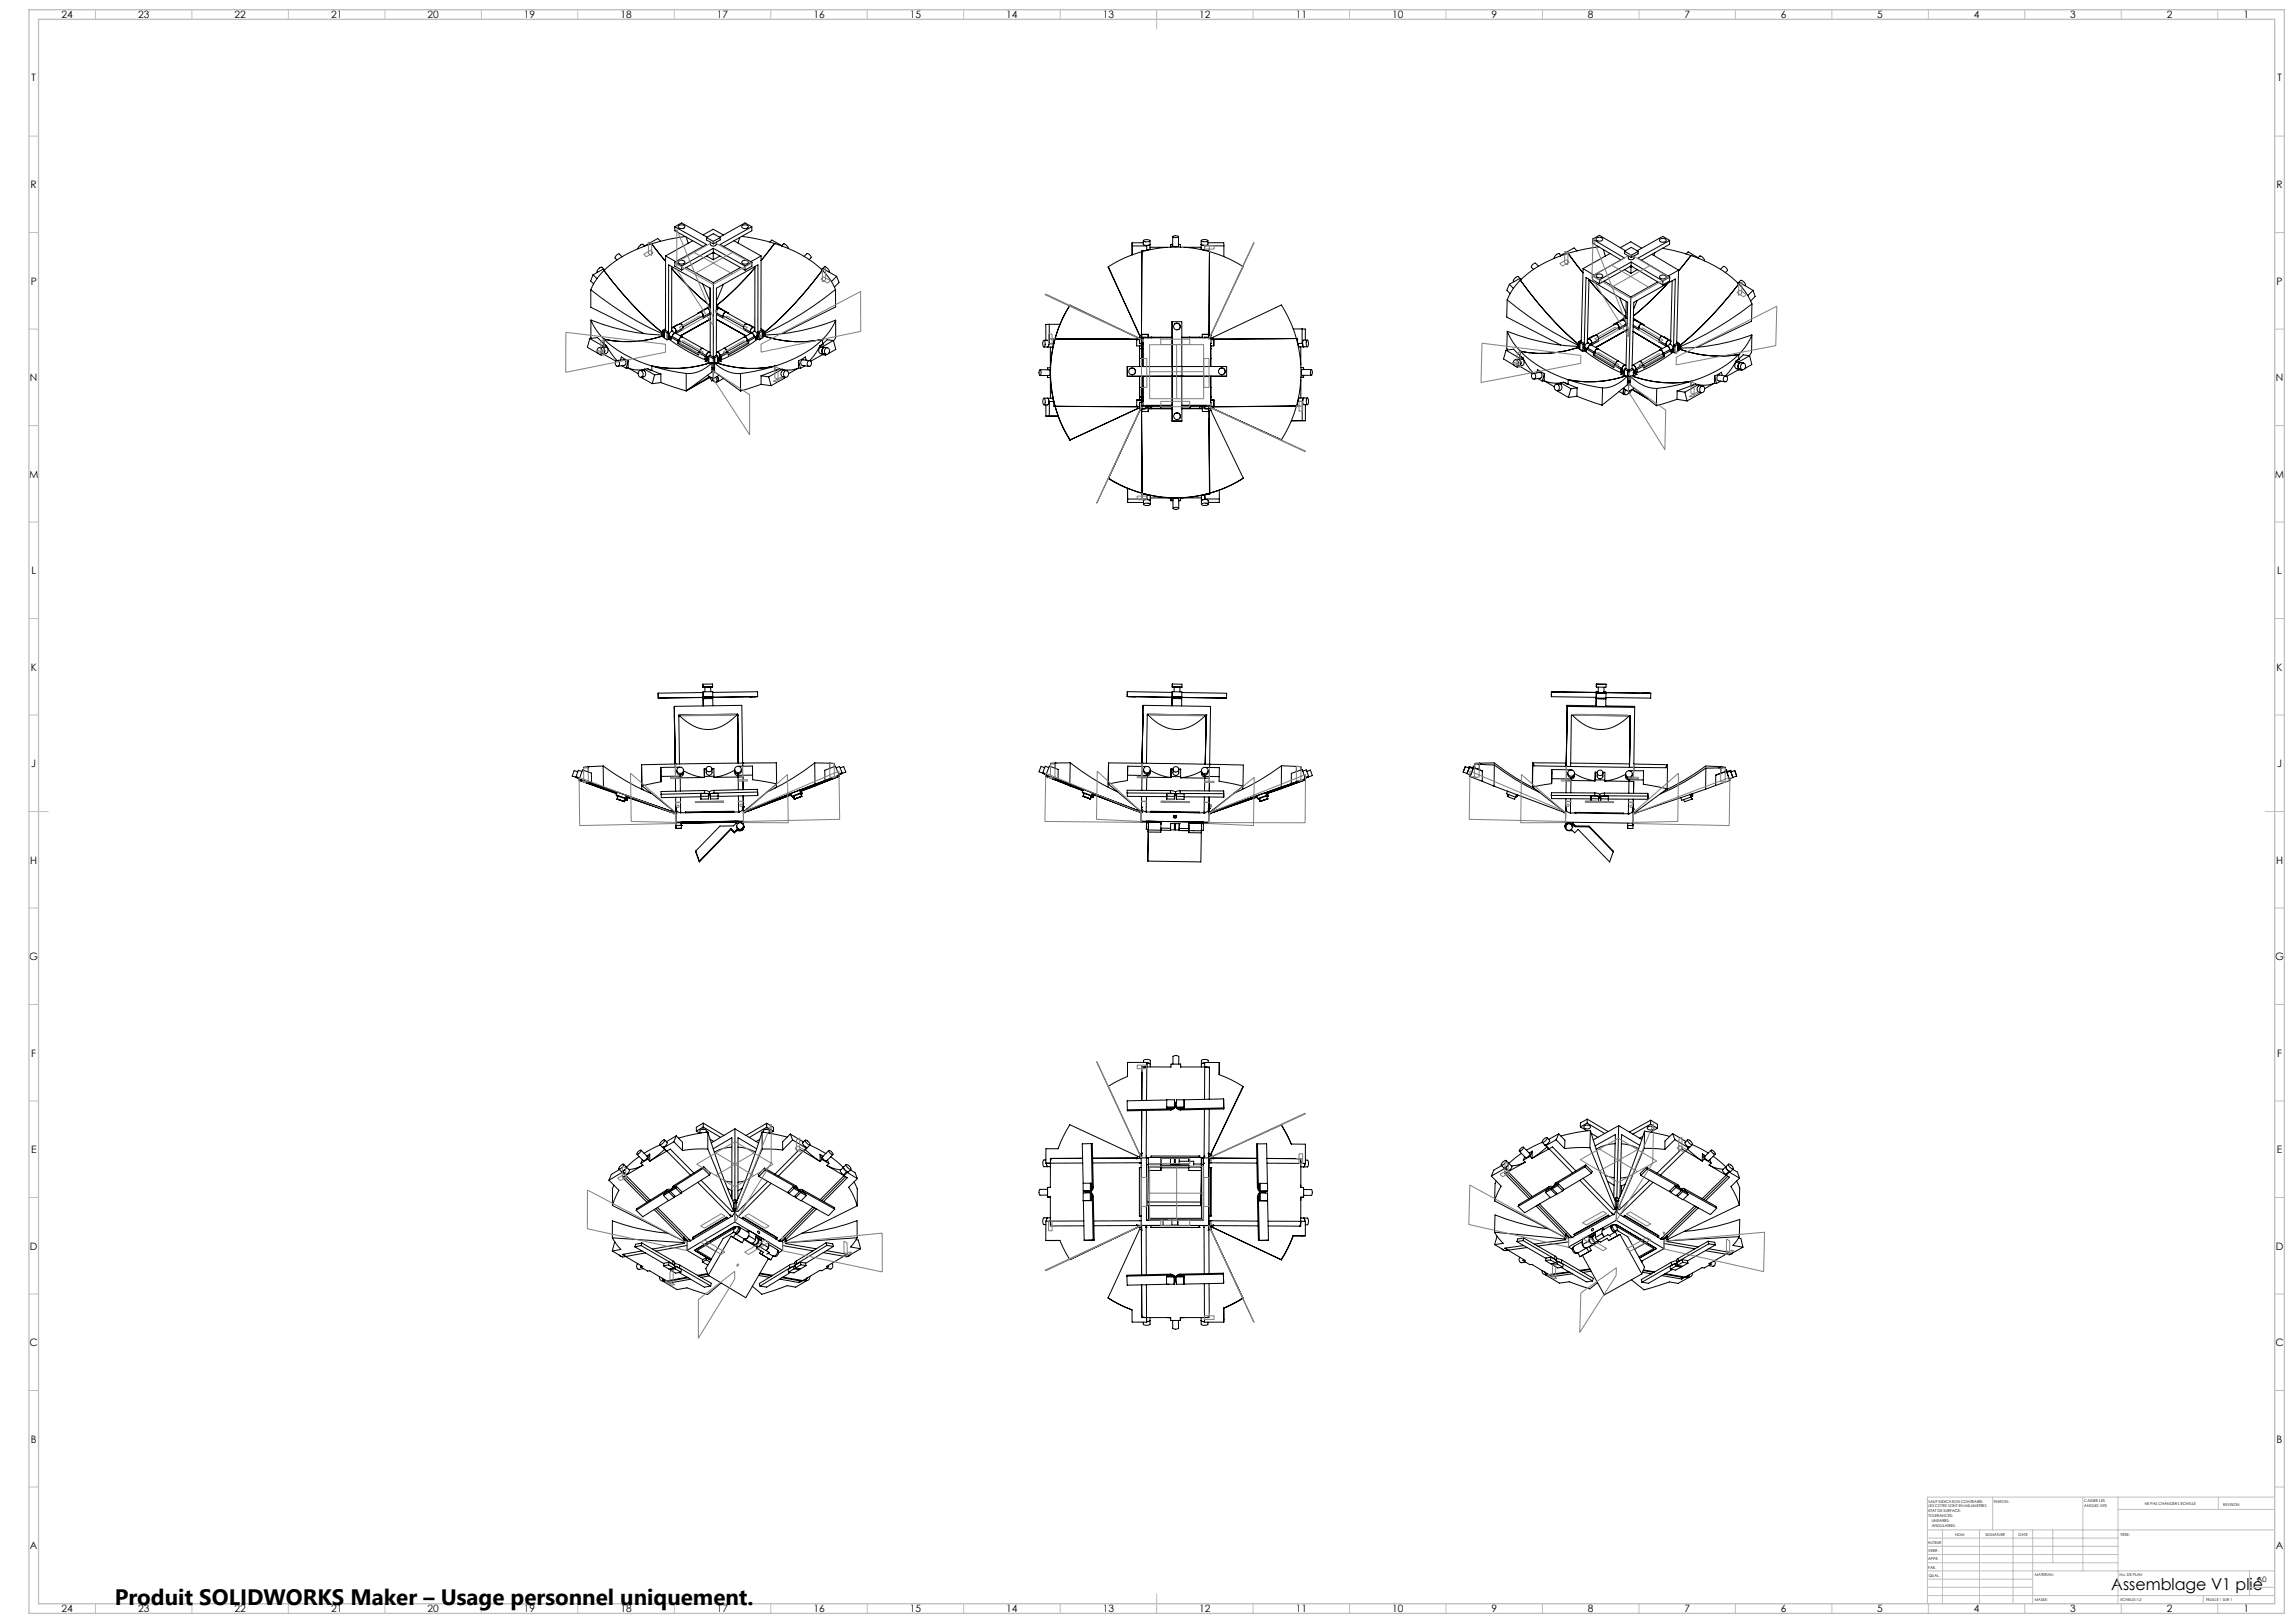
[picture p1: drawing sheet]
<svg xmlns="http://www.w3.org/2000/svg" width="1189mm" height="841mm" viewBox="0 0 1189 841" stroke-linecap="round" stroke-linejoin="round" font-family="sans-serif">
<defs><g id="words">
<text font-size="11.6" x="59" y="832">Produit SOLIDWORKS Maker – Usage personnel uniquement.</text>
<text font-size="8.5" x="1094" y="824">Assemblage V1 plié</text>
<g font-size="5.3">
<text x="32" y="9">24</text>
<text x="72" y="9">23</text>
<text x="122" y="9">22</text>
<text x="172" y="9">21</text>
<text x="222" y="9">20</text>
<text x="272" y="9">19</text>
<text x="322" y="9">18</text>
<text x="372" y="9">17</text>
<text x="422" y="9">16</text>
<text x="472" y="9">15</text>
<text x="522" y="9">14</text>
<text x="572" y="9">13</text>
<text x="622" y="9">12</text>
<text x="672" y="9">11</text>
<text x="722" y="9">10</text>
<text x="773" y="9">9</text>
<text x="823" y="9">8</text>
<text x="873" y="9">7</text>
<text x="923" y="9">6</text>
<text x="973" y="9">5</text>
<text x="1023" y="9">4</text>
<text x="1073" y="9">3</text>
<text x="1123" y="9">2</text>
<text x="1163" y="9">1</text>
<text x="16" y="42">T</text>
<text x="1180" y="42">T</text>
<text x="16" y="98">R</text>
<text x="1180" y="98">R</text>
<text x="16" y="147">P</text>
<text x="1180" y="147">P</text>
<text x="16" y="197">N</text>
<text x="1180" y="197">N</text>
<text x="15" y="247">M</text>
<text x="1179" y="247">M</text>
<text x="16" y="297">L</text>
<text x="1180" y="297">L</text>
<text x="16" y="348">K</text>
<text x="1180" y="348">K</text>
<text x="16" y="397">J</text>
<text x="1180" y="397">J</text>
<text x="16" y="447">H</text>
<text x="1180" y="447">H</text>
<text x="15" y="498">G</text>
<text x="1179" y="498">G</text>
<text x="16" y="547">F</text>
<text x="1180" y="547">F</text>
<text x="16" y="597">E</text>
<text x="1180" y="597">E</text>
<text x="16" y="647">D</text>
<text x="1180" y="647">D</text>
<text x="15" y="697">C</text>
<text x="1179" y="697">C</text>
<text x="16" y="748">B</text>
<text x="1180" y="748">B</text>
<text x="16" y="803">A</text>
<text x="1180" y="803">A</text>
<text x="32" y="835">24</text>
<text x="72" y="835">23</text>
<text x="122" y="835">22</text>
<text x="172" y="835">21</text>
<text x="222" y="835">20</text>
<text x="272" y="835">19</text>
<text x="322" y="835">18</text>
<text x="372" y="835">17</text>
<text x="422" y="835">16</text>
<text x="472" y="835">15</text>
<text x="522" y="835">14</text>
<text x="572" y="835">13</text>
<text x="622" y="835">12</text>
<text x="672" y="835">11</text>
<text x="722" y="835">10</text>
<text x="773" y="835">9</text>
<text x="823" y="835">8</text>
<text x="873" y="835">7</text>
<text x="923" y="835">6</text>
<text x="973" y="835">5</text>
<text x="1023" y="835">4</text>
<text x="1073" y="835">3</text>
<text x="1123" y="835">2</text>
<text x="1163" y="835">1</text>
</g>
<text font-size="3.9" x="1170" y="820">A0</text>
<g font-size="2">
<text x="1000" y="779">SAUF INDICATION CONTRAIRE:</text>
<text x="1033" y="779">FINITION:</text>
<text x="1080" y="778">CASSER LES</text>
<text x="1112" y="780">NE PAS CHANGER L'ECHELLE</text>
<text x="1000" y="781">LES COTES SONT EN MILLIMETRES</text>
<text x="1000" y="784">ETAT DE SURFACE:</text>
<text x="1080" y="781">ANGLES VIFS</text>
<text x="1152" y="780">REVISION</text>
<text x="1000" y="786">TOLERANCES:</text>
<text x="1001" y="789">LINEAIRES:</text>
<text x="1001" y="791">ANGULAIRES:</text>
<text x="1013" y="796">NOM</text>
<text x="1029" y="796">SIGNATURE</text>
<text x="1046" y="796">DATE</text>
<text x="1099" y="796">TITRE:</text>
<text x="999" y="800">AUTEUR</text>
<text x="999" y="808">APPR.</text>
<text x="999" y="804">VERIF.</text>
<text x="999" y="813">FAB.</text>
<text x="1000" y="817">QUAL.</text>
<text x="1055" y="817">MATERIAU:</text>
<text x="1099" y="817">No. DE PLAN</text>
<text x="1055" y="830">MASSE:</text>
<text x="1099" y="830">ECHELLE:1:2</text>
<text x="1143" y="830">FEUILLE 1 SUR 1</text>
</g>
</g></defs>
<g fill="none" stroke="#000" stroke-width=".52">
<path d="M350 117l16 10-16 9M350 117l3-1 14 7M350 117v3l14 8M352 117a1.7 1.7 0 0 1 2-1 1.7 1.7 0 0 1 1 2 1.6 1.6 0 0 1-2 1 1.6 1.6 0 0 1-1-2zM385 117a1.7 1.7 0 0 1 2-1 1.7 1.7 0 0 1 1 2 1.6 1.6 0 0 1-2 1 1.6 1.6 0 0 1-1-2zM390 117l-4-1-13 7M390 117l-17 10 17 9M390 117v3l-15 8M313 140h.1M313 140v-1l-6 3M313 140l-1-2-1 1a2 2 0 0 0-1 2M322 133l-1-1h-1l-1 1 1 2"/>
<path d="M334 128h.1M334 127h-1h-1l-1 2M338 126l7 9zM338 126h.1M338 126a61 61 0 0 0-25 14M342 125l-1-1-7 4M345 133l5 3M345 133v38M348 139l9 10 10 9-11-10zM348 138v34M350 136l3 2M350 136v2l3 2"/>
<path d="M352 135a1.8 1.8 0 0 1 2 0 1.8 1.8 0 0 1 1 1 1.6 1.6 0 0 1-2 1 1.6 1.6 0 0 1-1-2zM353 138v2M355 123l-9 1-8 2M356 123l1 3M356 139l14 7M359 125l-14 8M364 122l6-3 5 3M366 123v1l4 2M366 123l4-2 3 2M366 123l4 2M366 133l4 2M368 125v2a1.8 1.8 0 0 0 3 0v-2"/>
<path d="M369 131h1M370 129l-17 9M370 129l16 9M370 125v1M370 129v2M370 131v4M370 131l-17 9M370 131l16 9M370 131h.1M373 133l-3 2M373 123v1l-3 2M373 123l-3 2"/>
<path d="M380 125l14 8M383 123l-1 3M384 139l-14 7M384 122l17 4M385 135a1.7 1.7 0 0 1 2 0 1.7 1.7 0 0 1 1 1 1.6 1.6 0 0 1-2 1 1.6 1.6 0 0 1-1-2zM386 138v2M390 136l-4 2M390 136v2l-4 2M391 138v34M394 133v38M394 133l-5 3M399 125l1-1 5 3"/>
<path d="M401 126l-7 9zM401 126a61 61 0 0 1 25 14M401 126h.1M405 127l1-1 3 3M405 127h.1M405 127v1M417 133l1-2h1l1 2-1 1M426 140l1-2h1a2 2 0 0 1 2 3M426 140h.1M426 140l1-1 7 4M574 138l17 36M587 126v1"/>
<path d="M587 126v6v-5M587 127h7M592 130a64 64 0 0 0-18 8M592 130v44M592 130v43M592 130h.1M593 126h-6M593 125v2h2h1M593 125h3a2 2 0 0 1-3 0zM594 130h-2M596 127h-2v3M596 127v2l-2 1"/>
<path d="M596 128h9M596 125v2M608 127h-1v1M608 123v4l1 1 2-1v-4M608 123v-1a1.6 1.6 0 0 1 3 1h-2zM611 127h1v1M614 128h9M623 127h1v3M623 127v2l1 1M623 125v2M623 124a1.4 1.4 0 0 1 2 0 1.4 1.4 0 0 1 1 1h-1a1.8 1.8 0 0 1-2-1zM624 127h10"/>
<path d="M625 130h2M626 125v2h-2h-1M626 126h8v1M627 130v44M627 130a66 66 0 0 1 17 8l-17 36M627 130a65 65 0 0 0-35 0M627 130v43M627 130h.1M634 127v6M797 138l-1-2h-1l-1 2 1 2M806 134h.1M809 132v1"/>
<path d="M809 132l-1-1-2 2v1M813 131l7 10zM813 131a60 60 0 0 0-25 14M813 131h.1M817 130l-1-2-7 4M821 139l-1 38M821 139l5 4M825 124l4-2 13 8M825 124l17 10-17 9M825 124v2l15 9M827 123a1.6 1.6 0 0 1 2 0 1.6 1.6 0 0 1 1 2 1.7 1.7 0 0 1-2 0 1.7 1.7 0 0 1-1-2zM829 128l-16 3"/>
<path d="M831 129l1 4M834 131l-13 8M840 128l5-3 6 4M842 130l4-2 3 2M842 130l4 2M842 130v1l4 2M842 140l3 2M844 133v1a1.7 1.7 0 0 0 3 0v-1M845 138h.1M845 138v4M845 138l-16 9M845 138l17 10"/>
<path d="M845 136l-16 9M845 136l17 10M845 136v2M846 132v1M846 138h-1M849 140l-4 2M849 130l-3 2M849 130v1l-3 2M856 132l14 8M858 131l-1 1M860 124a1.5 1.5 0 0 1 2-1 1.5 1.5 0 0 1 1 2 1.6 1.6 0 0 1-2 1 1.6 1.6 0 0 1-1-2zM862 129l14 3"/>
<path d="M865 125l-16 9 16 10M865 125l-3-3-13 8M865 125v2l-14 8M870 140l-5 3M870 140l-1 38M874 132l1-1 5 3M876 132l-6 8zM876 132h.1M876 132a63 63 0 0 1 25 15M880 134l1-1h1l1 2M880 134h.1M892 140l1-2h1l1 2-1 1"/>
<path d="M306 150l6 4a159 159 0 0 0 31 19M306 150v9l28 14M307 142l-1 4 2 1M307 142l2 2M313 140a30 30 0 0 0-7 10M313 140a177 177 0 0 0 30 32v1M313 140l9 12a133 133 0 0 0 21 20M364 147l4 9M366 160a1.6 1.6 0 0 1 2 2M366 160l-17 10M367 159l-5 3M367 158v1"/>
<path d="M367 158h1M368 159l-2 1M368 149v10M368 157l-1 1M368 159h.1M370 146v39M371 159l2 1M371 157l1 1M372 158l10-9 9-10-8 9zM372 159l2 1M372 158v1M372 158h-1"/>
<path d="M373 160l3 2M375 147l-4 9M426 140a179 179 0 0 1-30 32M426 140a29 29 0 0 1 7 10M426 140l-9 12a132 132 0 0 1-21 20M433 150l-6 4a162 162 0 0 1-31 19M433 150v9l-28 14M434 143l-3 3M434 143l1 3-2 3M555 158a65 65 0 0 0-8 18M555 158l35 17M555 158l-6 10"/>
<path d="M781 155l6 5a164 164 0 0 0 31 19M781 155v9l28 15M782 147l-1 3 2 2M782 147l2 2M788 145h.1M788 145a30 30 0 0 0-7 10M788 145a180 180 0 0 0 30 33M788 145l9 12a128 128 0 0 0 21 21M788 145l-1-2h-1a1.9 1.9 0 0 0-1 3M788 145v-1l-6 3M824 145l8 9 10 10-11-11zM824 145l-1 33"/>
<path d="M825 143l4 2M825 143v2l4 2M828 142a1.5 1.5 0 0 1 1 0 1.5 1.5 0 0 1 1 2 1.6 1.6 0 0 1-1 0 1.6 1.6 0 0 1-1-2zM829 145v2M831 146l14 8M839 154l4 8M843 156v9M845 154l-1 38M849 156l-2 4M859 146l-14 8M860 143a1.6 1.6 0 0 1 2-1 1.6 1.6 0 0 1 1 2 1.7 1.7 0 0 1-2 1 1.7 1.7 0 0 1-1-2zM862 146v2"/>
<path d="M865 144l-3 2M865 144v2l-3 2M867 145l-1 33M901 147l1-2h1a1.9 1.9 0 0 1 1 3M901 147h.1M901 147l1-1 7 4M901 147a184 184 0 0 1-30 32M901 147a32 32 0 0 1 7 11M901 147l-9 12a135 135 0 0 1-22 20M908 158l-12 8a161 161 0 0 1-25 14M908 158v8l-28 14M909 150l-3 3"/>
<path d="M909 150l1 4-3 2M306 175h4l3 3M306 175l-2 5 6 3M306 175l7 4M306 166a30 30 0 0 0 7 10M306 166a110 110 0 0 0 37 8M306 166v9M313 179v1M313 176h.1M313 176a61 61 0 0 0 25 14M313 178l1 1M313 176v2"/>
<path d="M314 180a1.9 1.9 0 0 1 0 3h-2M314 180h-1M314 179l6 8 3-1a1.6 1.6 0 0 1 1 2 1.6 1.6 0 0 1-1 1l-3 1M314 179h-1M314 179v1M343 174a58 58 0 0 1-30 2M343 174h.1M343 173h.1M343 173v1M343 171l1 1M343 171v3M344 172v3"/>
<path d="M344 172h2M345 170l-2 1M345 171l-1 1M345 171l2 1M346 172v4M346 175l1-38 21 12v35M346 175h2h-1M347 172h-1M347 172l-1 4M347 176l10 7 10 4M347 176h-1l-3-2a59 59 0 0 1-30 2M347 175v1"/>
<path d="M347 174a1.6 1.6 0 0 1 2-2l5 3M347 174l1 1M347 174l-1 1M348 175v1l-1-1M348 175l3 2M348 171l1 1M348 174l4 2M348 174v1M349 170a1.6 1.6 0 0 1 1 2M349 170h-1M349 173h1h-1l-1 1zM350 172h.1"/>
<path d="M351 177v1M351 178l11 6v-1M352 168l-4 2M352 178h.1M352 177h.1M352 176v2M352 178l10 5M352 178h-1M352 176l-1 1M352 176l11 6M353 170l1 1M354 175h-1l-1 1"/>
<path d="M354 175l10 6M354 170l-1-2h-1a1.6 1.6 0 0 1 2 2l-4 2M354 171l-4 2M354 170v1M362 162h.1M363 162h1l1 2-1-2zM365 164l-11 6M368 162l-3 2M368 162h.1M368 165l-15 9M368 163l-3 2v-1M371 162h1z"/>
<path d="M371 162h1M371 166l16 8M371 165l16 9M371 163l4 2v-1M372 162l3 2M372 160l-1 1 1-1h1zM374 160l3 2M375 164l10 6M376 162h-1v2M376 162l15 8M377 162h.1M385 170l1-2h1a1.6 1.6 0 0 0-1 2l3 2"/>
<path d="M385 170v1M385 171l4 2M386 175h1v1v-1zM386 170l-1 1M387 178h.1M387 177h.1M387 176v2M387 178h1M387 178l-10 5M387 176l1 1M388 168l3 2M388 178l-11 6v-1"/>
<path d="M388 177v1M389 173l2-1a1.6 1.6 0 0 1 1 2M389 173h1l1 1M389 172h1M389 173l-17 10M391 170a1.6 1.6 0 0 0-2 2M391 170h.1M391 174l-18 10M391 174l1 1M391 171v1M392 175l-4 2M392 175v1l1-1"/>
<path d="M392 174l1 1h-1h1M392 174l-1 1M393 176l-10 6-10 5M393 175v1M393 176h1M393 176v-39l-22 12v35M394 172v4M394 171l-1 1h1M394 171l1 1M394 170l2 1M395 175l-1 1M395 172h-1"/>
<path d="M395 172v3M396 171l-1 1M396 171v3M396 172v1M396 172v2M396 173h.1M396 174a59 59 0 0 0 30 2M396 174h.1M396 173v1M425 179l-5 8-4-1a1.6 1.6 0 0 0-1 2 1.6 1.6 0 0 0 1 1l3 1M425 179h2M425 179v1"/>
<path d="M425 180a1.9 1.9 0 0 0 0 3h2M425 180h2M426 176h.1M426 176a59 59 0 0 1-30-2l-2 2M426 176a61 61 0 0 1-24 14M426 178l-1 1M426 178h1l-2 1M426 176v2M427 179v1M432 176h-3l-3 2M432 176l-5 3M432 176l1 5-4 2"/>
<path d="M433 166a111 111 0 0 1-37 8M433 166a30 30 0 0 1-7 10M433 166v9l-1 2M541 177a1.9 1.9 0 0 1 0 3zM541 176l2 1 1 2-1 1M541 180h2M544 168h5l-2 8M544 168h-2v8M544 168v10M544 180v11M546 178l-1 2h-2M546 178h-2l-1 2"/>
<path d="M546 176h39M546 176h1M546 176v2M546 178l-2 13M547 176l-1 2M547 176h42M547 176a65 65 0 0 0 0 35M547 176h.1M589 176h.1M589 176v3h3M590 175h.1M590 175l-1 1"/>
<path d="M591 176h-2M591 179v11zM591 175v3M591 176h1M591 175h.1M591 175h3M591 176h.1M591 178h.1M591 174h.1M592 173v2M592 174h.1M592 174h-1"/>
<path d="M592 173h3M592 173h.1M592 178h.1M592 176v14M592 178h-1M592 177v1M592 175v1M592 175v15M595 173v2M595 175h12M597 175h.1M602 175h.1"/>
<path d="M607 175h-15M608 167l-1 23M608 167h5v28M608 167v23h-24M609 168a1.7 1.7 0 0 1 2 0 1.7 1.7 0 0 1 0 3M613 175h10M613 175h14v15M617 175h.1M622 175h.1M623 175h.1M624 175h.1M624 175h4v3"/>
<path d="M627 169v5M627 173l-1 2M627 174h.1M627 173h-4v2M627 176h1M628 179v11M628 178h-1M628 178h.1M628 175l36-17a66 66 0 0 1 8 17M628 175h.1M628 175l1 1M629 176h.1"/>
<path d="M629 176h-1M629 176v3h-2M672 175l-43 1M672 175a65 65 0 0 1 0 35M672 175h.1M672 175h1v3M673 178v2h3M674 180v9M675 170l2 1v5M675 170v8M675 170h-5M675 178l1 2"/>
<path d="M675 178h-2M676 180h2M677 176l1 2v2a2.3 2.3 0 0 1-1-4zM678 176l-3 1v2l1 1M781 172a31 31 0 0 0 7 10M781 172a110 110 0 0 0 37 8M781 172v9M818 180h.1M818 179h.1M818 179v1M818 178v1M818 178v2"/>
<path d="M818 177v3M818 177l1 1M819 178v3M819 178h1M820 177l-1 1M820 177l1 1M820 176l-2 1M820 178v4M821 178h-1M821 178v4M823 177v1M823 176a1.6 1.6 0 0 1 2 2"/>
<path d="M823 176h.1M825 178h-1M825 179l-2-1a1.6 1.6 0 0 0-1 2M825 179h-1l-1 1M825 179l3 2M826 174l-3 2M827 174h1l1 2M827 174a1.6 1.6 0 0 1 1 2l-3 2M827 174l-4 2M828 176v1M828 177l-3 2M829 176l-1 1"/>
<path d="M836 168h1M836 168h.1M837 168h2v2M837 168h1l1 2M837 168l-10 6M839 170l-10 6M840 166l-4 2M840 166h.1M841 166a1.6 1.6 0 0 1 1 2M841 166l-4 2M842 165l-2 1M842 164l1 1"/>
<path d="M842 164v1M842 168l-3 2M843 165h.1M843 165l-2 1M843 163l-1 1M843 171l-16 9M843 168h-1M843 168l-4 3v-1M846 172l16 9M846 169l3 2v-1M846 169l3 1M847 166h1z"/>
<path d="M847 165l1 1M847 164l10-9 7-8-9 10zM848 166l3 2M848 166l4 2M849 170l11 6M851 168h-1l-1 2M851 168l11 6M852 168h.1M852 168v1M860 177l4 2M860 176v1M861 177h-1"/>
<path d="M862 174l-1 1-1 1M862 174a1.8 1.8 0 0 0-2 3l4 2M862 174l3 2M862 175l4 2M864 179h.1M864 179l1 1v1M864 179l1-1a1.8 1.8 0 0 1 2 3h-1M864 179l-4 2M865 176a1.6 1.6 0 0 0-1 3M865 176l1 1M866 178l-1 1M866 177h.1"/>
<path d="M867 179h1M867 179v4M868 179v4M869 178h1M869 178l-2 1M869 177l1 1M870 178v4M870 178l-2 1M870 178h.1M870 178v3M871 179v1M871 179l-1 2"/>
<path d="M871 180h.1M908 174a112 112 0 0 1-37 6M908 174a30 30 0 0 1-7 10M908 174v9l-1 1M310 180a1.5 1.5 0 0 1 2 2 1.5 1.5 0 0 1-2 1v-1zM311 180h1a1.8 1.8 0 0 1 1 2 1.8 1.8 0 0 1-1 1M311 184h1M312 183v1M312 183l-1 1M313 180a1.9 1.9 0 0 1-1 3M313 184h-1M313 184l6 3"/>
<path d="M313 183v1M319 187a1.3 1.3 0 0 1 2 1 1.3 1.3 0 0 1-2 1zM322 187v-2l4 2M322 190l3 1M326 191h.1M326 187v4M326 187l-1 4M326 191h-1M326 191l3 1 5-1M326 191l5 3M331 192a1.5 1.5 0 0 1 2 2 1.5 1.5 0 0 1-2 1v-1zM333 195v1l5 3"/>
<path d="M333 192a1.8 1.8 0 0 1 2 1 1.8 1.8 0 0 1-1 2h-2M333 192h-1M334 192h-1M334 191v1h-1M334 191l5 3M336 191h-2M336 191l2 1M338 190l9 2 9 2M338 192l5 2M338 190h.1M338 190v2M339 194l-1 5"/>
<path d="M343 198l13 5M343 194v4M343 194h-4M343 198l-5 1M356 194v9M362 183l3 2M363 182l3 2M363 182l-1 1M364 181h-1v1M364 181l4 2M365 185v1M365 186l2 1"/>
<path d="M366 186h1M366 186h-1M366 184l-1 1M366 185h.1M366 185h1M366 185v1M367 187h-2l3 1a59 59 0 0 1-30 2M367 187h.1M367 195l3 1M367 186v2M367 186v1M367 185v3"/>
<path d="M367 185l3 1M368 183a1.5 1.5 0 0 0-2 2M368 183h-1l-1 1M368 183h.1M368 196l-12 6M368 184h.1M368 184l-1 1M368 184l2 1M369 188a17 17 0 0 1-13 6M369 188a70 70 0 0 1-31 2M369 188h.1M369 188v5l-13 10"/>
<path d="M369 190l1 1M369 191h.1M369 197l-1-2-12 7M370 191h-1M370 191v5M370 186v5M370 185h.1M370 191h.1M370 188a70 70 0 0 0 32 2M370 188a18 18 0 0 0 14 6M370 188h.1M370 190v1"/>
<path d="M370 185v8l14 10M370 185v1M371 196a1.2 1.2 0 0 1 1 1 1.2 1.2 0 0 1-2 1l-1-2M371 184h.1M371 184l1 1M371 184l-1 1M372 183a1.6 1.6 0 0 1 1 2M372 183h1v1M372 183h-1M372 195v2l-1 1M372 195a1.5 1.5 0 0 1 1 2 1.5 1.5 0 0 1-2 1M372 185h-2"/>
<path d="M372 185v3M372 186v2M372 186l1 1M373 194l-3 2M373 187h1l-3 1a59 59 0 0 0 31 2M373 187h.1M373 185h-1M373 185v1M373 186h-1M373 184l1 1M373 186h1M374 185v1"/>
<path d="M374 186l-1 1M375 196l-3 2M375 181h1l1 1-1-1zM377 182v1M377 183l-3 2M384 194v9M394 199l-10 4M394 195v4M394 195h4M394 199l6 1M398 195l2 5M402 190l-18 4"/>
<path d="M402 190h.1M402 192l-8 3M402 190v2M404 191l-2 1M404 191h1M405 191l1 1M405 191l-7 4M406 192h.1M406 192a1.8 1.8 0 0 0-1 1 1.8 1.8 0 0 0 1 2l1 1M406 192h2M407 195v1l-7 4M407 193a1.4 1.4 0 0 1 1 0 1.4 1.4 0 0 1 0 2 1.4 1.4 0 0 1-2 0z"/>
<path d="M414 191l-3 1h-5M414 191l-5 3M414 187v4M414 191h.1M414 187l1 4M414 191h1M417 190l-2 1M418 187l-1-2-3 2M419 187a1.2 1.2 0 0 1 1 1 1.2 1.2 0 0 1 0 1 1.2 1.2 0 0 1-1 0zM426 183v1M426 184h2M426 184l-6 3"/>
<path d="M427 180a1.9 1.9 0 0 0 0 3M427 183l1 1M428 184h.1M428 181a1.4 1.4 0 0 1 2 0 1.4 1.4 0 0 1-1 2 1.4 1.4 0 0 1-2 0zM429 184h-1M429 180h-1a1.8 1.8 0 0 0-2 2 1.8 1.8 0 0 0 1 1M539 192a1.5 1.5 0 0 1 1 1 1.5 1.5 0 0 1-1 1zM539 192h5v1v2h-5M543 195v1h1M544 196l2 12M544 196h.1M544 196v10"/>
<path d="M544 191v5M544 191h-1v1M584 190v5M586 191a1.8 1.8 0 0 1 2 0 1.8 1.8 0 0 1 0 3M591 195v12zM591 186h.1M591 186h1M591 181h1M592 186h.1M592 195v13M592 181h.1M592 195v15"/>
<path d="M607 195h.1M608 195h-24M608 195h.1M608 190v28M608 190v5h5M608 190h5M613 195h.1M613 190h23v5M627 186h1M627 181h1M627 195v15M628 195v12"/>
<path d="M632 191a1.7 1.7 0 0 1 3 0 1.7 1.7 0 0 1-1 3M636 195h-23v23M636 195h.1M674 197v9M674 190l2 1v1M674 195l2 1M674 196h2M676 195v1M680 191v1a1.3 1.3 0 0 1 0 1 1.3 1.3 0 0 1-1 1zM680 191l-5 1-1 1 1 2 5-1M781 181h4l3 3M781 181l-2 5 6 3"/>
<path d="M781 181l7 5M785 187a1.5 1.5 0 0 1 2 1 1.5 1.5 0 0 1-2 2l-1-2zM785 186h2a1.8 1.8 0 0 1 1 2 1.8 1.8 0 0 1-1 2M786 190h.1M787 190h-1M787 186a2 2 0 0 1 0 4M788 186h-1M788 184l1 1M788 190h-2M788 190l6 4M788 182h.1M788 182a62 62 0 0 0 25 15"/>
<path d="M788 182v2M788 190h.1M789 186a1.9 1.9 0 0 1 0 3l-2 1M789 186h-2M789 185l6 8M789 185l-1 1M789 185v1M794 194a1.3 1.3 0 0 1 2 1 1.3 1.3 0 0 1-2 1zM795 193h3a1.6 1.6 0 0 1 1 1 1.6 1.6 0 0 1-1 2h-3M796 193l1-1 3 2M797 196l2 1M800 197h.1"/>
<path d="M800 197h-1M800 197l5 2 4-1M800 197l6 3M800 194v3M800 194l-1 3M808 199a1.8 1.8 0 0 1 2 1 1.8 1.8 0 0 1-2 2h-1M808 199h-1M809 199h-1M809 198v1h-1M809 198l5 3M811 198l2 1M811 198h-2"/>
<path d="M813 199l4 2M813 197l8 2 10 2M813 197h.1M813 197v2M818 180a58 58 0 0 1-30 2M819 181l1 1M821 180l1 1h-1M821 180l1-36 22 13-1 34M821 182l11 7 9 5M821 182h-1l-2-2a58 58 0 0 1-30 2M821 181v1M822 180l1 1"/>
<path d="M822 180h-1M822 181v1l-1-1M822 181l4 2M823 180l4 3M823 180l-1 1M826 184l10 6 1-1M826 183v1M827 184h.1M827 184h-1M827 184l10 6M827 183h.1M827 183v1"/>
<path d="M827 183h-1M827 183l10 6M828 181h-1v2M828 181l14 8M837 189l3 2M837 189l4 2M837 189h.1M838 188l1-1h-1l-1 2zM840 193h1M840 191v2M841 192l1 1M841 192l-1 1"/>
<path d="M841 191v1M841 191h-1M841 192h.1M841 192h1M841 194h-1l3 1a59 59 0 0 1-30 2M841 193v1M842 193h-1M842 193v2M842 191l2 2M842 191v4M842 189l-1 1v1M842 189h1"/>
<path d="M843 191h.1M843 191h-1M843 191l1 1M844 197v1M844 195a18 18 0 0 1-13 6M844 195a71 71 0 0 1-31 2M844 195h.1M844 195l-1 4-13 11M844 192v3M844 197h.1M844 197l-1 1M844 198v5"/>
<path d="M844 197l1 1M844 193v5M844 192h.1M845 197h.1M845 197l-1 1M845 195a20 20 0 0 0 14 6M845 195h.1M845 195a72 72 0 0 0 31 3M845 195v4l14 11M846 191h1M846 191l-2 1M846 191h.1"/>
<path d="M846 189a1.8 1.8 0 0 1 2 3M846 189l1 1 1 1M846 189h.1M847 191l-3 2M847 191v4M847 193h.1M847 193v2M847 194h2l-3 1a62 62 0 0 0 30 3M847 193v1M848 192h-1M848 192h.1M848 192l-1 1"/>
<path d="M848 192l1 1M848 191l1 1M849 193h-2M849 192v1M850 187l1 1v1M850 187l-4 2M851 189l-3 2M851 189h1M852 189l-3 3M860 181l1 1 1 1M860 181l-10 6M862 184h.1"/>
<path d="M862 184l1 1M862 184l-10 6M862 183v1M862 183l1 1M862 183l-11 6M863 185l-11 6v-2M863 184v1M865 181l-3 2M865 181l1 1M866 182v1l1-1M866 182l-3 2M867 181h.1"/>
<path d="M867 183l-9 6-11 5M867 183h1l3-2a62 62 0 0 0 30 3M867 182v1M867 181l-1 1h1M867 181l1-36-21 12-1 34M871 181a62 62 0 0 0 30 3M871 181h.1M871 180v1M876 200l-7 3M876 198l-6 1-11 2M876 198h.1M876 198v2"/>
<path d="M879 199l-3 1M879 199h1M880 199l1 1M880 199l-7 4M880 200h1M881 200a1.8 1.8 0 0 0-1 1 1.8 1.8 0 0 0 1 2h1M881 200h2M889 199h-4h-5M889 199h.1M889 199l-5 2M889 199h1M889 195v4"/>
<path d="M889 195l1 4M892 197l-2 2M893 195l-1-2-3 2M894 195a1.2 1.2 0 0 1 1 1 1.2 1.2 0 0 1 0 1 1.2 1.2 0 0 1-2 0zM895 195l-4-1a1.6 1.6 0 0 0-1 2 1.6 1.6 0 0 0 1 1l3 1M900 187l-6 8M900 187h2M900 187v1M900 188a1.9 1.9 0 0 0 0 3h2M900 188h2M901 191v1M901 192h2"/>
<path d="M901 192l-6 3M901 186l-1 1M901 186h1l-2 1M901 184h.1M901 184a59 59 0 0 1-25 14M901 184v2M902 187v1M902 188a1.9 1.9 0 0 0 0 3M902 191l1 1M903 191v1M903 189a1.4 1.4 0 0 1 2 0 1.4 1.4 0 0 1-1 2 1.4 1.4 0 0 1-2 0zM904 188h-2a1.8 1.8 0 0 0-1 1 1.8 1.8 0 0 0 1 2"/>
<path d="M907 184h-3l-3 2M907 184l-5 3M907 184l1 5-4 2M356 202h.1M541 206a2 2 0 0 1 0 4zM541 206h2M542 210v6M543 206l1 2h2M543 206h2l1 2M543 206l1 2-1 2h-2M544 208v8h-2M546 208l1 3"/>
<path d="M546 208v3h1M547 211l1 5M547 211a64 64 0 0 0 8 17M547 211h42l1 1M547 211h.1M548 216l6 12M548 216h.1M548 216h-6M589 207h3h-3v4h-42M589 210l2 1M590 212l-36 16M590 212l-35 16"/>
<path d="M590 212h.1M591 207h.1M591 206h1M591 201h.1M591 208v4M591 208h1M591 213l-17 35M591 213h1v43M591 213l-16 35M591 213h.1M592 206h.1M592 213v43"/>
<path d="M592 213v44M592 208h.1M592 208v4M592 212h2M592 212v1M592 212h1zM592 201h-1M592 210v1h16M592 210h16h-13l-1 2M594 212h-3M594 210v1v-1M595 211v2"/>
<path d="M595 212h13h-6M595 212h.1M595 211v2h-3M595 212h2M595 211h.1M597 212h.1M597 211h.1M597 211v1M597 210v1M602 210v2M602 212h.1M602 212h-5"/>
<path d="M608 218h.1M609 214a1.8 1.8 0 0 1 2 1 1.8 1.8 0 0 1 0 2M613 212h10zM613 218h-5M613 218h.1M617 211h.1M617 211h-4h11M617 211v1M617 212h.1M617 210v1M622 210v2M623 212h.1"/>
<path d="M623 211v2h4M624 210v1M624 210v2M625 212h1zM625 210l-1 1M626 212v1M627 213h.1M627 217v39M627 213v43M627 211v1M627 211h-3M627 207h2"/>
<path d="M627 206h1M627 201h1M627 210h-14M627 210v1M627 208l1 4M628 213l16 35M628 213h.1M628 213h-1M628 207h.1M628 211h1M628 212h-4M628 212l36 16"/>
<path d="M629 212l35 16M629 212h.1M629 212h-1M629 211l-1 1M629 211h.1M629 207v4M629 207h.1M672 210l-43 1M672 210a64 64 0 0 1-8 18M672 210h.1M672 211h-43M675 208h-2v2h-1"/>
<path d="M675 208v10M675 218h-6M675 218h2M676 206l-1 2M676 206h-3v2M676 206l-1 1v2l3 1M676 206h2M677 210v8M677 218h-8M677 206l1 2v2a2.2 2.2 0 0 1-1-4zM808 202v1l5 3M814 201l-1 5"/>
<path d="M817 205l13 5M817 205l-4 1M817 201v4M817 201h-3M831 201l-1 9M839 203l3 1M841 201l3 2M842 204a1.4 1.4 0 0 1-1-1 1.4 1.4 0 0 1 1-1l-1 1 1 2M843 202a1.2 1.2 0 0 0-1 1 1.2 1.2 0 0 0 1 2l2-2M844 204h1l1-2 8 5M846 202l8 4M847 201l-3 2"/>
<path d="M859 201v9M869 207l-10 3M869 207l5 1M869 203v4M869 203h4M873 203l1 5M881 203v1l-7 4M881 200a1.4 1.4 0 0 1 2 1 1.4 1.4 0 0 1 0 2 1.4 1.4 0 0 1-2 0zM555 228h-1M574 248l10 5M575 248a66 66 0 0 0 17 8M575 248h-1"/>
<path d="M584 253v7M584 253l8 3M584 253h.1M584 253v6M584 259v1M592 256h2M592 256h.1M594 257h2v2M594 256l13 2M594 256l1 3M595 259h1M595 259h-11"/>
<path d="M596 259h-1h-2v2M596 259v2M607 258h.1M607 258h-11M607 258v1M607 259h1M612 258h-5M612 258h11M612 258v1h-1M623 259h1h2v2M623 259v2M624 256l-1 1v2"/>
<path d="M624 256v3M624 259h-1M624 256l-12 2M624 259h8M624 256h.1M627 256h-3M627 256a65 65 0 0 1-35 0M627 256h.1M632 254l-5 2M632 254v5M632 259v1h-6M644 248a66 66 0 0 1-17 8"/>
<path d="M644 248l-6 3-6 3M584 260h9M593 261a1.7 1.7 0 0 1 3 1h-2zM608 263h1a1.3 1.3 0 0 1 1 0 1.3 1.3 0 0 1 1 1h-2zM611 263v-4l-2-1-1 1v4M623 261a1.6 1.6 0 0 1 3 1h-2zM341 359h.1M341 359v3M364 355h.1M364 355v1M364 355l5-1v2M364 356h1"/>
<path d="M364 359v2M364 359h-23M364 359l5-1v3M368 356h-3v2M368 356h1M368 356v2M369 356h.1M369 356h-5M369 359l24-1v3M584 358h24M584 358v3M608 358v3"/>
<path d="M608 358l5 1v2M608 356h5M608 356h1M608 354v2M608 354l5 1v1M609 356h3v3M609 356v2M613 359h23v3M613 356h-1M804 358l23 1M804 358v3M805 359h3z"/>
<path d="M827 358h1M827 358v1h5M827 358v1M827 359v3M827 354l5 1v1h-5M827 354v2M828 359h4zM828 356v3h3v-3M831 358l1 1M831 359h.1M832 359h24M832 359v3h-5"/>
<path d="M851 359h4zM856 359h.1M856 359v3l-24-1M342 362h3zM349 366l35-1 1 30M349 366l1 30M349 366v1M350 371h.1M352 371h.1M352 371l30-1a19 19 0 0 1-21 7l-5-3zM364 361l1 1M364 361l-23 1"/>
<path d="M364 362h.1M364 362v4M364 362h5v4M365 362h.1M365 361h4zM368 362v-1h-2h-1v1M369 361h24M369 361h-5M382 371h.1M382 370h-30v26M382 370l1 25M382 370h.1"/>
<path d="M388 361h4zM393 361l-25 1M393 361h.1M584 361h24M584 361h.1M585 361h4zM592 370h.1M592 365v30M592 365v1M592 365l35 1v30M595 371h.1M595 370l30 1a22 22 0 0 1-13 7 18 18 0 0 1-15-6z"/>
<path d="M607 361l2 1M607 362h.1M607 362v4M607 362h5v4M609 362h.1M608 361h4zM609 362v-1a1.7 1.7 0 0 1 3 1M612 362h.1M612 361l24 1M612 361v1M613 361h-5M613 361h-1"/>
<path d="M625 371h.1M625 371l-30-1-1 26M625 371v25M632 362h3zM636 362h.1M804 361l23 1M804 361h.1M812 370v1M812 365v32M812 365v1l35 1M812 365l15 1M815 371a18 18 0 0 0 25 4l4-4"/>
<path d="M827 366h.1M827 362h.1M827 362v4M827 362h5M827 362h1M828 362h3M828 362h.1M831 362h.1M831 362h1M832 366h15v1M832 362v4h-5M847 367v31"/>
<path d="M299 400l-1-1-1 3 3 1M302 400l-2-1-1 1v2l1 1M305 397h.1M305 397l-3 1v1M305 397v3M313 397a119 119 0 0 0 25 14M313 397h-8M313 397v11M333 398h.1M350 396h-17v13M350 396h.1M350 396v2"/>
<path d="M351 399a1.8 1.8 0 0 0 1 2 1.8 1.8 0 0 0 2-1v1h-1v1M352 398h-9v7M354 399l7 3 4 1M354 399v3h-1M365 398v5M365 398v4M365 398h1M369 398h1v4M369 399v1a1.5 1.5 0 0 1-1 2 1.5 1.5 0 0 1-2-2v-1M381 399v2l2 1v-1M381 399l-5 2-6 2M383 397h7v7l13 2"/>
<path d="M384 399a1.8 1.8 0 0 1-1 2 1.8 1.8 0 0 1-2-2v2h2M385 395h.1M385 395h17l1 11M385 395l-35 1M385 395v2M422 395a123 123 0 0 1-24 15M422 395h8M422 395v11M430 395h.1M430 395l2 1v1M430 395v3M433 398l2-1 1 2v1l-1 1"/>
<path d="M435 398l2-1 1 3-3 1M541 398l-1-1-1 3 3 1h-2M544 398l-2-1-1 2-1 1 2 1M547 395h.1M547 395l-3 1v1M547 395v3M555 395a120 120 0 0 0 24 15M555 395h-8M555 395l-1 11M575 397l-1 11M584 397v7l-10 2M584 397v2"/>
<path d="M584 397h10M592 395h-17l-1 11M592 395h.1M592 395l35 1M592 395v2M593 399a1.8 1.8 0 0 0 1 2 1.8 1.8 0 0 0 2-1M596 399l5 2 6 2M596 400v1h-2v1M596 400v1l-2 1M596 399v1M607 398l1 1v1a1.5 1.5 0 0 0 1 2 1.5 1.5 0 0 0 2-2v-1l1-1v4M607 398v4"/>
<path d="M607 398v5M623 400v1l1 1M623 400v2h1M623 399v1M623 400l-5 2-6 1M625 398h7v4M626 399a1.8 1.8 0 0 1-1 3 1.8 1.8 0 0 1-2-2M627 396h.1M627 396h17v11M627 396v2M664 397a120 120 0 0 1-24 14M664 397h8"/>
<path d="M664 397v11M672 397h.1M672 397h2v2M672 397v3M675 400l2-1 1 2v1l-2 1M677 400l2-1 1 3-4 1M759 397l-1 3zM759 397l2 1M762 397l-1 1zM762 397l1 1M762 398l-2 3zM762 398h1"/>
<path d="M763 398h.1M763 398l-1 4M763 398h1M764 397l-1 1M764 397h.1M764 398l-2 4M764 398l4 1M764 398h-1M764 398h.1M764 398l2 1M764 396v2M766 399h1"/>
<path d="M766 399h.1M767 395h7a122 122 0 0 0 21 13M767 399h1M767 395l-3 1h3M767 395l1 1M767 395v1M767 396h.1M767 396h8M767 396v3M768 399v6M775 396a123 123 0 0 0 23 15M775 396l-1 11"/>
<path d="M794 395h18v2M794 395l1 2M794 395v11M804 399v4M804 399h10M804 399v7M812 397h-18v11M812 397h.1M812 397l35 1M812 397v2M814 395l31 1M814 397v-26h31v27"/>
<path d="M844 399h8v5M844 399h.1M847 396h17M847 398h.1M847 398h17M847 398v1M864 396l-1 2M864 396v2M864 398v11M884 398a122 122 0 0 1-23 13M884 398v11M892 397h-8a117 117 0 0 1-21 12"/>
<path d="M892 397h.1M892 397l2 1h-2M892 397l-1 1M892 398h.1M892 398h-8M892 398v3M894 398v2M894 399h1zM895 399v1M895 400l-6 2M895 400l2 4M895 400h-2"/>
<path d="M895 400h.1M897 400l1 3zM897 399l-2 1M897 400h-2M897 399v1M899 399l1 3zM899 399l-2 1M299 403l1 1M300 404l20 7-17-6M300 404l3 1M300 404l20 7M300 404l7 2"/>
<path d="M300 404l2-5 5 2v5M300 404h.1M301 404l2 1M301 404h.1M303 405h.1M307 406l6 2M308 407l12 4M313 408l35 13M319 412l1 1M319 412l5 2M319 412l1-2 5 2M320 414h.1"/>
<path d="M320 414l4 1M320 413h.1M320 412v1M320 413v1M320 413l4 1M324 415h.1M324 414l1 1M324 414h1h-1M324 414h1M324 414h.1M324 414v1M325 412l-1 2"/>
<path d="M325 412v1M325 414v1M325 412l24 9M325 413h1l-1 2M325 413h.1M325 413v1M325 413l24 8M326 413l22 8M343 405l-10 2 16 13h1M343 412v1h20M348 420v1M350 413v7"/>
<path d="M350 418l1 1a1.9 1.9 0 0 0 2 2M350 419h.1M350 418h.1M353 402h-10v3M353 402v8M353 413v8M363 411h4v3h-4zM365 403h-15v7M365 403h.1M365 410l3 1M365 410h-22v2M365 410v1"/>
<path d="M365 402v1M365 411h2M365 411l-22 1M367 411l1 1h-1M367 413h-4M368 411v1M368 412h.1M370 402v1M370 402h-5M370 410l-2 1M370 410v1M370 411h-1"/>
<path d="M370 403h15v6M372 413v1h-4v-1M372 413h-4M372 413v-2h-4v2M383 401v1M383 402v7M383 412v8M385 418h.1M385 417v1a1.9 1.9 0 0 1-2 3M385 417v8M385 419h.1M385 418v1"/>
<path d="M385 420v1M387 419v1M387 420h.1M390 402h-7M393 409v1M393 409v3M393 409l-23 1M393 410v2M393 410l-23 1M393 412l-21 1M402 406v2h-1M403 406l-17 14h-1v-8v5"/>
<path d="M410 411l-24 9M410 412l-25 9M410 412l-23 9M410 413h1M411 413h.1M411 413l1 1M412 414h.1M415 410l1 1M415 411l-1-2 1 2M415 411l-5 2M415 411h.1M415 411v2"/>
<path d="M415 411l-4 2M415 411h1M415 413h.1M415 413l-3 1M416 411l-1 1M422 406l-35 14M428 404l-6 2M429 405l-14 5M432 403h.1M432 403l-17 7M434 402h.1M434 402l-2 1"/>
<path d="M435 402h.1M435 402l-3 1M435 402l-20 8M435 402l-25 9v2M435 402l-7 2M435 402l-2-5-6 2 1 5M436 401l-1 1M542 402l19 8M542 402l2 1M542 402l6 2M542 402l2-5 4 2v5M542 402h.1"/>
<path d="M543 402l1 1M543 402h.1M544 403h.1M544 403l17 7M544 403l17 6M548 404l6 2M554 406l36 14M561 410l5 2M561 410v1M561 410v-1l5 2M561 413h.1M561 413l4 1"/>
<path d="M561 411h1M561 411h.1M562 411l-1 2M562 411l4 2M565 414h.1M566 413h1M566 412v1M566 413h.1M566 413l-1 1M566 411v1M566 411h1M566 411l25 9"/>
<path d="M567 411h.1M567 411l-1 2M567 411v1M567 412l24 9M567 412v1M567 412l23 8M574 406l17 14h1M584 411h23M584 411v2h21M584 402h10M589 420h1M590 419v1"/>
<path d="M592 420v1M592 420v5M592 417v1a1.8 1.8 0 0 0 2 3M592 418h.1M592 413v7M594 413v8M594 402v8M605 413h4M605 411h4v3h-4zM607 411h1M607 410l2 1M607 410l-23-1v2"/>
<path d="M607 410v1M607 403h-15v7M607 403h.1M607 402v1M607 402h5M609 411v1v1M609 412h.1M609 411v1M610 411l-1 1 1 1M610 413v-2h4v2M610 413h4M610 413v1h4v-1"/>
<path d="M612 411h-2M612 411h22M612 410l-3 1M612 410h22M612 410v1M612 402v1M612 403h15v7M614 413h20M624 413v8M624 402h8M624 402v8M626 419h1"/>
<path d="M627 419l-1 1-2 1M627 419h.1M627 418v1M627 418v-5v7M627 419l-1 7M627 418v2M628 420v1M632 402v3l12 2M634 411v2M634 410v1M634 410v3M644 407v2"/>
<path d="M644 407l-17 14v-1M651 413l-23 8M652 413l-24 8M652 414h.1M652 414h1M653 414h-1M653 414h.1M653 414v1M653 415h.1M656 411l-5 1 1 2M656 411v1M656 411l1 1"/>
<path d="M656 412l-4 2M656 412h1M656 412l1 2M656 411h1M656 412l-3 2M657 412h-1M657 412l-1 1M657 412v1M657 412h.1M657 414h.1M657 411v2M657 414l-4 1"/>
<path d="M657 413h.1M664 408l-36 13M669 406l-5 2M670 406l-13 5M674 405h.1M674 404v1M674 404l-18 7M676 404h.1M676 404l-2 1M676 404h1M677 404l-20 7M677 404l-3 1"/>
<path d="M677 403l-8 3M677 403l-3 1M677 403l-2-4-6 2v5M678 403h.1M678 403h-1M758 400l2 1M760 401l2 1M762 402h.1M762 402l6 3M768 405l6 2M774 407l36 14M781 413h.1"/>
<path d="M781 413l4 1v-1M781 410v1l4 2M782 412l-1 1M786 412l-1 1M787 412l-1 1M794 408l17 13v-1M804 412v2h21M804 412h23M804 406l-10 2M804 403l10 1M804 403v3M810 420v1"/>
<path d="M812 418v1M812 419h.1M812 419v1l2 1M812 414l-1 6M813 401a1.8 1.8 0 0 0 1 2 1.8 1.8 0 0 0 2-2M814 414v7M816 401l-1 2h-1v8M816 401v2l-2 1M816 401l4 2 7 2M816 401h.1M825 414h4M827 412l1 1"/>
<path d="M827 411l2 1M827 411v1M827 411h-23v1M827 405l-15-1v7M827 405h.1M828 400v2a1.5 1.5 0 0 0 1 2 1.5 1.5 0 0 0 2-2v-2M828 400h-1v5M829 413v1M829 413l-4-1v3h4v-1M829 413h.1M829 412v1M830 413h-1l1 1"/>
<path d="M830 413v1h24M830 413h4v2h-4v-1M831 400h1v4M832 412l-2 1M832 411l-3 1M832 411h22M832 411v1M832 404h-5v1M832 405h.1M832 404v1M832 405h15v6M843 402v1h1"/>
<path d="M843 402v2h1v-1M843 401l-5 2-6 2M843 401v1M844 414v7M844 404h8M844 404v1M844 403v1M844 405v6M846 401a1.8 1.8 0 0 1-1 2 1.8 1.8 0 0 1-2-1M846 420a1.4 1.4 0 0 1 0 1 1.4 1.4 0 0 1-2 1M846 420h1M846 419h1"/>
<path d="M847 418l-1 2M847 420l-1 2 1-1M847 420h.1M847 419h.1M847 418l-1 9M847 418v1M852 404v2l12 3M854 411v2l-22-1M854 411v3M854 413v1M864 409l-17 12h-1l1-7M876 412l1 2"/>
<path d="M876 413l-4 2-1-2M876 413l1 1M877 412v1M877 411v1M877 412h.1M877 413h.1M877 414h.1M877 413h-1M877 414l-4 1v-1M884 409l-36 12v-1M889 407l-5 2M889 402v5"/>
<path d="M892 401l-3 1M893 400l-1 1M893 400h.1M895 400l1 4M896 404h1M896 404h.1M897 404l-8 3M898 403l-2 1M900 402l-2 1M348 421h.1M349 421h.1M349 421v1"/>
<path d="M349 422h1M349 421h1M350 420v1M350 422h.1M350 420v6M350 422v4M350 423v2zM350 421h.1M350 426v2M350 421v1M350 428h.1M350 428h3"/>
<path d="M350 426h.1M350 428v1M350 429h.1M353 426h-2M353 426h.1M353 421h.1M353 426v2M353 426h-3M353 428h.1M353 428v1M353 429h-3M354 426h.1"/>
<path d="M355 421l25-1-25 1M379 429l2 2M379 429l-17 17M379 429h.1M379 430h.1M379 430l-17 17M379 430l2 2M381 431h.1M381 426h1l-29 1M382 426v1M382 426h1M382 430l-1 2"/>
<path d="M382 430h.1M382 428a1.7 1.7 0 0 0 1 2 1.7 1.7 0 0 0 2-2M382 428h.1M382 430a2 2 0 0 0 3-1 2 2 0 0 0 0-2 2 2 0 0 0-3 0v-1l-2 2h-7l-12 13M382 430l-1 1M383 426h2v1M383 426h.1M383 420h.1M383 421h.1M383 420v1M383 421h-30M384 430h1l1-2a2 2 0 0 1-3 2"/>
<path d="M384 430h-2M384 430h.1M385 421h.1M385 426h.1M385 429l-1 1h-2M385 429l-1 1M385 428h.1M385 429h.1M385 425l-35 1M385 425v1M386 428a2 2 0 0 1-2 2 2 2 0 0 1-2 0M386 428h.1"/>
<path d="M386 420h.1M386 420l-1 1M386 420v1h-1M387 421h.1M387 420v1M589 420h.1M590 420h.1M591 421h.1M591 421h1M591 420h.1M591 420l1 1M591 420v1"/>
<path d="M591 426h11M592 425l34 1M592 425l-1 1M592 421h.1M592 421l-1 5M594 421h30M594 430h1M594 426v4zM594 426h1M595 430v1h7v-1M595 430v16l27 1 1-15M595 430v11"/>
<path d="M595 426v4M595 426h.1M597 421h25M602 426v4M602 426h.1M602 426v1M602 426h-8h8M607 429h-5v1M607 429v1h-12M608 423a.7 .7 0 0 1 1 0 .7 .7 0 0 1 1 0M609 423l1 1zM609 428v2h-2"/>
<path d="M609 428h.1M609 430h2M609 427v1M609 427v3v-2M610 423h.1M611 429v1M611 430h5M611 430l12 1M611 429h5M611 430h.1M611 427v3M611 427h.1"/>
<path d="M611 427v2M611 427h-4v2M616 429v1M616 430v1l7 1M616 427v3M616 426l7 1v4M616 426v3M619 430h.1M623 431v1M623 427h1v3h-1M623 426h-7M624 426h.1"/>
<path d="M624 421h.1M626 426v1l-10-1M627 421h.1M627 422h.1M627 420v2M627 421v1M627 421h1M627 420v1M628 421h.1M628 421h-1M628 421l-1 1M629 421l22-8-23 8"/>
<path d="M629 421h-1M629 421h.1M629 420l-1 1M810 421h.1M810 421h1M811 428v1M811 428h.1M811 427v1M811 426l35 1M811 429h.1M811 423v1zM811 421v5"/>
<path d="M811 426v1M811 420v1M811 420v6M814 430h1M814 421h.1M814 421l30 1M815 427a2 2 0 0 0-3 0 2 2 0 0 0 0 3 2 2 0 0 0 3 0l1 2 2-2 16 17 2-6M815 427a2 2 0 0 0-3 0 2 2 0 0 0-1 1M815 427h.1M815 428h.1M815 428a1.7 1.7 0 0 0-2-1 1.7 1.7 0 0 0-2 2M815 427l2 1"/>
<path d="M815 426v1M816 421h.1M816 421l25 1M817 428h7M817 428h.1M824 428h.1M824 428l12 13M844 429h.1M844 428h.1M844 427v1M844 428v1M844 428h2"/>
<path d="M844 421h.1M844 422h.1M844 421v1M846 427v1M846 428v1h-2M846 426h.1M846 426v2M846 428h.1M847 421v1M848 421h-1M361 441l1 5M361 441l1 6"/>
<path d="M362 446v1M592 553v1l2-1M592 553h2M592 553v17M593 551a2 2 0 0 1 1-2 2 2 0 0 1 2 1v1M594 553h13M594 553v17M594 553v-2h-10v7l-10 5 17 35M594 551h2zM596 551v2M607 553h.1M608 551v-4h1h2v4"/>
<path d="M612 551v2h15v17M612 551h-5v2M612 551v2M623 551v2M623 551h1zM624 553l3 1M624 553v17M626 551a1.9 1.9 0 0 0-1-2 1.9 1.9 0 0 0-2 1v1M632 551v6l12 6M632 551h-8v2M632 551v6M584 575v1l23-1"/>
<path d="M592 575v23M594 575v29M605 574h4M605 570h-21v5M607 575h-23M607 575h.1M608 574l-1 1M609 574h.1M609 571v2v1M609 570h.1M609 570v4M609 570h-4v4"/>
<path d="M609 572l1 2 2 1M609 572h.1M609 573v1l-2 1M610 574h4M610 571l-1 1 1 2M610 574l2 1M612 575h.1M614 570v4M614 570h-4v4M624 575v24M627 575v23M634 569v6"/>
<path d="M634 569v5M634 569l-20 1M634 574v1M634 575h-22M634 574l-22 1M644 563l-16 35M644 563l-17 35M823 580l-4 2v2M823 580v2M823 580l11 6M331 597l1-1a1.5 1.5 0 0 1-2 2zM331 599l-6 6"/>
<path d="M332 596l4 3-1 2h-2l-3-3M337 598l-2 1M337 598v4M337 598l-1 3M343 592l2-1-1 1-2 1zM343 594h1v1M343 594l2 2M343 594l-1-1-8 5M344 595l2 1M344 596l-7 6M344 591l2 1-1 2h-2M346 596l1-1 13 13"/>
<path d="M346 596l-9 6M346 596l12 13M349 592l-5 3M349 592l5 4M350 589l4 3v4M350 589l-1 3M350 589l-5 3M361 586l2 1M364 585h1M364 582v2M364 584l-3 2M364 584l9 5"/>
<path d="M364 582l-3 2v2M364 582l11 6M366 587a1.5 1.5 0 0 0-2-2 1.5 1.5 0 0 0-1 2h1M367 595l-13 1M367 587l6 19 7 17M367 587l-15 3M367 595l13 33M367 587v8M368 590l2 1M370 595l9-5v31M379 594l-5 1-4 2M381 585l-12 7"/>
<path d="M381 585v37M381 585l12 7M383 594l5 1 4 2M392 595l-9-5-1 31M394 590l-2 2M395 595l11 1M395 587l-6 19-7 17M395 587l13 2M395 595l-13 33M395 587v8M396 587a1.5 1.5 0 0 1 1-2 1.5 1.5 0 0 1 2 2h-1M397 585h1"/>
<path d="M397 584l-9 5M397 584l4 2M397 582v2M397 582l4 2v2M397 582l-10 6M401 586l-2 1M410 588l-4 4v4M410 588l1 3M410 588l6 4M411 591l-5 5M411 591l7 4M416 597l9 5"/>
<path d="M416 597l-13 12M416 597l-2-1-12 12M417 591h1a1.7 1.7 0 0 1 2 2l-2-1zM417 591l-1 2 3 2M417 596l8 6M418 595l-2 2M419 595l-1-1v1M419 595l-3 1M420 593l8 5M420 593l-1 2M425 598l2 1M425 598v4"/>
<path d="M425 598l1 3M430 596a1.2 1.2 0 0 1 2 1 1.2 1.2 0 0 1-1 1zM430 596l-4 3 1 2 1 1 4-4M431 599l6 6M566 593h-5v20M566 593v22M566 593l1 22M590 599l-36-16-6 12h-6v8h2M590 599l-1 1M590 599h.1M591 598h.1M592 600h3"/>
<path d="M592 600v35M592 598h.1M592 599v1M592 598h-1M592 599h-1v1M592 598v2M602 600h-7v3M622 599h.1M622 599h-25v1M622 599v1M623 600h-7v2v-2h-14v4M623 600h3"/>
<path d="M624 599h.1M624 599v1M626 598h.1M626 598l1 2M626 599h2M627 598h1M627 598h.1M628 598h.1M628 599v1M652 593h4l1 20M652 593v22M652 593h-1l1 22"/>
<path d="M664 583l5 10M664 583l-36 16 1 1M664 583h.1M669 593h8v10h-3M788 596l1-2a1.5 1.5 0 0 1-2 2zM789 598l-7 5M790 594l3 4-1 1-1 1-4-3M790 599v2M793 599l-3 2M793 599l1 1M794 597h-1M794 597v3"/>
<path d="M794 597l-1 2M800 590h2l-1 1-2 1zM801 593v1M801 593l2 2M801 593l-2-1-8 4M801 594l2 1 2-1 12 13M802 594l-8 6M802 589l1 2-1 2h-1M807 591l-6 3M807 591l4 4M808 588l3 3v4M808 588l-1 3"/>
<path d="M808 588l-5 2M819 584l4 2M821 584a1.6 1.6 0 0 1 2-1 1.6 1.6 0 0 1 1 2 1.8 1.8 0 0 1-2 0 1.8 1.8 0 0 1-1-1zM823 582l-4 2M823 582l9 5M824 595h-13M824 595l13 32M824 586l6 19 7 17M824 586l-15 3M824 586v9M825 587l3 2M827 594l10-6-1 32"/>
<path d="M837 593a19 19 0 0 0-10 3M839 583l12 7M839 583l-1 37M839 583l-13 8M840 593l5 1 4 1M850 594l-10-6v32M851 589l-1 1M852 595l11 1M852 595l-13 32M852 586l-6 19-7 17M852 586l13 3M852 586v9"/>
<path d="M854 584a1.6 1.6 0 0 1 2-1 1.6 1.6 0 0 1 1 2 1.8 1.8 0 0 1-2 1 1.8 1.8 0 0 1-1-2zM856 583l-10 5M856 583l3 2M856 580v3M856 580l3 3v2M856 580l-11 7M859 585l-4 2M867 587l-4 4v5M867 587l1 4M867 587l7 4M868 591l-5 5M868 591l7 4"/>
<path d="M875 591h1a1.8 1.8 0 0 1 1 2l-2-1zM875 591l-2 1 1 2h2M875 596l7 6M875 595l-14 14M876 594h-1v1M876 594l-2 2M876 594l1-1 8 4M882 598l2 1M882 598v4M882 598l1 3M887 596h1a1.2 1.2 0 0 1 1 1 1.2 1.2 0 0 1 0 1zM887 596l-3 3v2h2l3-3"/>
<path d="M888 599l6 6M316 612l5 5-4 8M318 614l-1 2v9M321 606l-4 3-1 3M322 604l1-1v1a1.4 1.4 0 0 1-1 2 1.4 1.4 0 0 1-1-1zM323 607l-7 5M323 607l1 2M323 607h.1M323 607l2 2M323 603l2 2M323 610l13 12M324 609l-1 1 12 13"/>
<path d="M324 609l13 13M325 605l-2 2M325 605l1 1-1 3M325 605l-1 1-2 1-1-1M325 609h-1M332 603l1 1M333 601l-1 2M333 604l-4 1-3 1M333 604l-9 5M333 604h.1M336 601l-4 2M336 601l1 1"/>
<path d="M337 602h.1M344 619l3 3 2-2M345 617l-15 10M346 616l-1 1M346 616l-16 10v1M347 617h-2M347 618l-3 1M347 618l2 2M347 617v1M347 617h.1M347 617l-3 2M347 617l3 3 3-2"/>
<path d="M348 616h-2M349 615l-1 1M349 614l-1 2M349 614v1M350 620h-1M350 616l-3 1M350 616l3 2M351 615l2 2v1M351 615l-1 1M351 615l-3 1-1 1M362 613l16 17M363 612l16 16h1"/>
<path d="M364 605l-15 10M364 605l4 4M365 605l-16 9M365 605h-1M365 605l3 3v1M368 609l-15 9M375 612l4 1M377 616l2 1M379 617h.1M379 617v4M385 616l-3 1M386 612l-4 1"/>
<path d="M393 610l16 8M396 605l1 1M396 605l16 9M396 605l-3 4v1M397 606l16 9M397 606l-4 4M398 612l-16 16M400 613l-17 17M411 615l1 1M411 615l-3 3h1M411 615l3 2M412 616l-3 2"/>
<path d="M412 616l2 1M412 620v1M412 614l2 2M412 614l1 1M413 615l1 1M414 616l2 1M414 617h.1M414 617l-2 3-3-2M415 617v1M415 617h-1M415 617l3 2v1M415 617h1"/>
<path d="M415 618l3 2M415 618l-3 3M416 617h.1M416 617l16 9 1 1M416 617l17 10M418 620l-3 2-3-1M425 602h.1M426 601l-1 1M426 601l4 2M429 604h.1M429 604l4 2h3M429 604l8 5"/>
<path d="M429 601l1 2M430 603l-1 1M437 609h.1M437 609l2 1-12 13M437 609l-12 13M438 610l-12 12M439 603v1a1.7 1.7 0 0 1 2 2l-2-1zM439 603l-3 4 1 2M439 607v1M439 607l-2 2M439 608l-2 1M439 608l5 3"/>
<path d="M441 606l2 2 1 3M441 606l-2 1-1-1-1-1 2 2M443 612l1 4v9M444 611l-4 4 4 10M542 601a2 2 0 0 0-2 2 2 2 0 0 0 1 2h2M542 603l1 2zM543 616h-4v2v1h4M543 605h1M544 600h1l-1 3M544 600v15h-1v5M561 600h-17M561 603h-17"/>
<path d="M561 613v4M561 617h5M562 618h2h1M564 618h.1M564 618h2l1 2M565 618h-4v4M565 618v4M565 618h1v4M565 613v4l-1 1-2-1M565 613h1v4M565 613h-4M566 619v1"/>
<path d="M566 615v2M566 615h1M567 615l-1 2-2 1M589 600h.1M589 600h-23M591 603h.1M591 603h1M591 603h-25M592 600h-3M592 605h-1v25M594 604h1M594 604v28h11"/>
<path d="M595 605h7M595 605v2M595 607v16M595 607h7M595 603h7M595 603v2M602 605v2M602 604v1M602 603v2M602 604h14v1M602 600v3M602 605h14"/>
<path d="M607 600v4M607 600h.1M607 604h2M607 604h.1M608 604h2zM609 601v-1v4v-1M609 600v4h2M611 600v2M611 602v2M611 602h8v2M611 604h.1M616 605v2h7"/>
<path d="M616 605h7M619 603h4M623 605v2M623 607l-1 16M623 603v2M623 600v4M623 600v3M623 604v27h-28v-6M623 604h1M623 600h1M623 612v13M623 604h.1"/>
<path d="M624 600v4zM624 603h.1M624 603v29h-14M626 600v35M626 600h1M627 605v28M627 605h1M627 602h.1M627 600v3M627 600v-1v3M627 603h.1M627 603v2"/>
<path d="M627 603h1M628 605h.1M628 603h.1M628 605v25M628 603h23M629 600h-2M629 600h22M652 615l1 2 1 1M652 615l1 2M652 615h.1M653 619l-1 1M653 617h4"/>
<path d="M653 613v4l1 1 2-1M653 618h2h1M653 618v4M653 613v4M653 618h4v4M653 613h4M654 618h-2v2M654 618h1M657 600h17M657 603h17M657 613v4M674 600h-1l1 3"/>
<path d="M674 614v1M674 600v15M674 615h2v5h-2M674 605h2M676 616h4v2v1h-4M676 603v2zM677 601h1v3l-2 1M773 609l5 6-3 7M775 612v1v9M778 604l-4 2-1 3M779 602l1-1v1a1.3 1.3 0 0 1 0 2 1.3 1.3 0 0 1-2-1zM780 605l-7 4"/>
<path d="M780 605l2 2M780 605h.1M781 601l1 2M781 608l12 13M782 607l12 13M782 607l-2 1 13 13M782 607h.1M782 603l-2 2M782 603l2 2-2 2M782 603l-1 1-1 1-2-1M790 601v1M790 602l-4 2h-3"/>
<path d="M790 602l-8 5M794 600h.1M794 600l9-5 12 13M801 618l3 3M802 616l-15 9M803 615l-1 1M803 615l-16 9v1M804 616l-3 2M804 616l2 3M804 616h-2M804 615v1M804 615l1 1"/>
<path d="M804 615l-3 2v1M805 616l2 3 3-2M805 616h.1M805 615h-2M806 614l-1 1M806 613l-1 2M806 613v1M806 619l-2 2M807 618l-1 1M807 614l-2 2M807 614l3 3M808 613l2 3v1"/>
<path d="M808 613l-1 1M808 613l-3 2v1M819 612l16 17M820 611l16 16h1M822 605l3 3M822 605l-16 9M822 604v1M822 604l3 3v1M822 604l-16 9M825 608l-15 9M832 609l5 1M833 612l4 2"/>
<path d="M840 614v1M840 615v3M842 614l-2 1M844 610h-4M850 609l16 9M853 605l-3 3v1M853 605l1 1M853 605l17 9M854 606l-4 3M854 606l16 9M855 612l-16 15M857 613l-17 16"/>
<path d="M868 614l1 1M868 614l-2 3v1M868 614l3 2v1M869 615l-3 3M869 615l2 2M869 619v1M870 614l1 2M870 614v1M870 615l1 1M871 616h2M871 617l-2 3-3-2M871 617h.1"/>
<path d="M872 616l3 2v1M872 616v1M872 616l-1 1M872 617h1M872 617l-3 3M872 617l3 2M873 616v1M873 616l16 9 1 1M873 617l17 9M875 619l-3 3-3-2M882 602l-10-7-13 13M882 602h.1"/>
<path d="M883 601l-1 1M883 601l4 2M886 604h.1M886 604l4 1 3 1M886 604l9 5M886 601l1 2M887 603l-1 1M895 609h.1M895 605l1 2M895 605l-2 2 2 2M895 605v1l1 1 2-1M895 609l1 1-12 12"/>
<path d="M896 610l-13 12M896 603h1a1.7 1.7 0 0 1 1 3l-2-1zM896 603l-1 2M896 607h.1M896 607l-1 2M896 607l6 3M896 607l-14 14M898 606l3 1 1 3M900 612l2 4v8M902 610l-5 5 5 9M317 625l37 18M339 627l16 15-1 1"/>
<path d="M340 626l16 17h2M341 626l16 16M346 639a111 111 0 0 1-29-6v8M346 622l-13 8-3-3M377 631h.1M377 631l-18 11M377 631l-17 11M378 630h.1M378 630h1M379 630h.1M379 630l-2 1M380 623h.1"/>
<path d="M380 623v5M380 627l1 1M380 638l-5 4-9 15 1 4M381 636h.1M381 628l-2 2M381 636l-20 12 8 4M381 627v6M381 633l25 15M381 633l-25 15M381 626l1 1M381 626l-1 1M381 627h.1"/>
<path d="M381 628l2 2M381 622v4M381 622h1M381 622h-1M381 636h1a1.6 1.6 0 0 1 0 2 1.6 1.6 0 0 1-2 0zM381 639l-1 2M381 639l5 3M381 636l-21 12 8 5-2-1M382 623h.1M382 627l-1 1M382 627h-2M382 627h-1"/>
<path d="M382 622v6M382 622h.1M382 636a1.8 1.8 0 0 1 1 2 1.8 1.8 0 0 1-2 1M383 630h.1M383 636a1.9 1.9 0 0 1 0 2 1.9 1.9 0 0 1-2 1M383 630l1 1M383 636l5 3a2.4 2.4 0 0 1-2 3M384 631l18 11M385 631h.1M385 631l18 11M385 631h-1M387 638h1v1"/>
<path d="M415 622l14 8 4-3M416 639a111 111 0 0 0 28-6v8M421 625l-16 17M422 626l-17 17h-1M423 626l-16 16v1M444 625l-37 18M543 631l-1 2zM543 631h-2v1a1.6 1.6 0 0 0-1 2 1.6 1.6 0 0 0 2 1M543 620h1v15h18M543 620h1M544 633l1 2M544 631h-1"/>
<path d="M544 633h-2v10M561 622h5M562 622v21M562 633h-18M565 622h-4M565 622h1M566 620l1 23M566 620h1M567 620v23M589 635h3M589 635h-22M589 635l1 1"/>
<path d="M590 636l-36 17M590 636h.1M591 630h.1M591 633h.1M591 633h-24M591 636h1M592 637h-1l-17 36M592 637v24M592 635v3v-1M594 636h.1M594 635h-2M594 635h.1"/>
<path d="M594 635v1M594 636v25M595 623h27M595 623v2h28M595 625v6M597 636h.1M597 635v1M597 636h25M603 635h.1M607 632v3M607 632h-4v3M607 632h3"/>
<path d="M607 635h.1M608 635h2zM610 635h.1M610 635h-7M610 632v3M610 632h.1M622 636h.1M622 623l1 2M624 635h-2v1M624 636h.1M624 635v1M624 635h3"/>
<path d="M624 636v24M626 636h2M626 635h-35v1M626 635h1M627 635v3M627 635h1M627 633v2M627 633h.1M627 635h2M627 633h1M627 630h1M627 637v23"/>
<path d="M627 637l17 36M627 637h.1M628 633h.1M628 630h.1M628 635v1M628 636h.1M628 635h.1M628 633h24M628 636l36 17M652 620v23M652 635h-23l-1 1M652 620l1 23h-1"/>
<path d="M652 620h.1M653 622h4M657 621v22M657 622h-1M657 633h17M674 633l-1 2M674 633h3v7M674 631h2M674 620v15h-17M674 620h.1M674 620v2M676 631v2z"/>
<path d="M676 631l2 1v3h-1M775 639l4 5-4 1M775 639l36 3M775 622l36 19M796 625l15 16M797 624l16 17h2M798 624l17 17M803 637a104 104 0 0 1-28-7v9M804 621l-14 7-3-3M812 640l1 1h-1M812 639v1M812 640h.1"/>
<path d="M816 640h1M825 637h1l-1 1zM827 640h-1a1.8 1.8 0 0 0 0 3 1.8 1.8 0 0 0 2 0M831 637v-1l-1 2M834 630h.1M834 630l-18 10M835 635l-4 2a2.4 2.4 0 0 0 1 4l-2-2-3 2M835 629h.1M835 629h1M836 635a1.6 1.6 0 0 1 2 1 1.6 1.6 0 0 1-1 2l-1-2zM836 635a1.9 1.9 0 0 0-1 2 1.9 1.9 0 0 0 2 1M836 629h.1"/>
<path d="M836 629l-21 12M836 635a1.7 1.7 0 0 0-1 2 1.7 1.7 0 0 0 3 1M837 626a1.8 1.8 0 0 1-1 3M837 635h1l21 12-9 5M837 626h1M837 622h.1M837 638l1 2M837 638l-3 2M837 621v6M837 621h.1M838 632l-25 14M838 632l24 15"/>
<path d="M838 635l19 12-8 4M838 635h.1M838 626v6M838 626h-1M838 625l1 1M838 625l-1 1M838 620v5M838 620l1 1M838 620l-1 1M838 637l6 4 8 16-1 3M839 626l-1 1 2 2M839 622h.1"/>
<path d="M839 622v5M840 629h.1M840 629l1 1M840 640l11 20M840 640h-2M840 640l-6 3M841 630l18 11M842 630h.1M842 630l18 11M842 630h-1M872 622l14 7 4-3M873 638a111 111 0 0 0 29-6l-1 9"/>
<path d="M878 625l-16 16M879 625l-17 17h-1M880 626l-16 16M902 624l-38 18M317 641l5 6-5 1M317 641l37 3M319 644l-2 4M321 650l1 1M323 650l1 1M324 651l9 5-1 1M329 646l15 9M331 655a1.6 1.6 0 0 0-1 2 1.6 1.6 0 0 0 1 1l2-1"/>
<path d="M332 657l4 2 1-1 10 7M332 645l-3 1M332 645l17 10M332 656v1M333 644l-4 1v1M333 644l-1 1M333 644l16 9M333 648l-10 2 1 1h-1l-6-3M335 649l-11 2M344 656l3 2 2-1M346 655l3 2M346 655l-2 1"/>
<path d="M347 654l-3 1v1M347 654l3 2-1 1M347 654l-1 1M347 658l3 2 3-1M348 657l-1 1M349 653l1 1-1 2v-1M349 653v2M350 656h.1M350 655l2 1M350 658h-3M350 658l3 1M350 656v2"/>
<path d="M350 656l3 2v1M351 656l1 1M352 659l13 8 3-1M352 657l16 9M352 656l17 9-1 1M352 656v1M354 643v1M354 644h1M355 641v3M355 644l-17 3M355 643h.1M355 642l1 1"/>
<path d="M356 642l-1 1M356 643v5M356 648l8 5M356 645l-16 3M357 642h.1M357 642l1 1M358 643h.1M359 642h1M360 642l-2 1M364 653v1M364 654l3 2M366 645l5 3"/>
<path d="M366 652v1M366 653l2 1M366 652l-2 1M366 653l-2 1M367 660l-5 1M379 641h1M379 641l-12 20M379 641l6 3M380 641l5 3M386 642l6 4M386 642l4 2 2-2M386 642h1l1-2 4 2"/>
<path d="M386 642l-1 2M392 641l1 1a1.8 1.8 0 0 1-1 2 1.8 1.8 0 0 1-2 0M392 647l4 2-1 1M392 646h1M393 646h.1M393 646l-1 1M393 642a1.8 1.8 0 0 1 0 2 1.8 1.8 0 0 1-2 1M393 642l1 1a2 2 0 0 1-1 3l-2-1M394 646l-2 1M394 646l3 2M394 649l4 3M394 649l1 1"/>
<path d="M394 660l6 1M394 648v1M395 644l-1 2M395 642l-3-2v2M395 644l3 2M395 642v2M395 642l-1 1M395 650l5 3M397 648a2.7 2.7 0 0 0 1-3l5 2a2.3 2.3 0 0 1-2 4M397 648l2 1-2 1M398 649l3 2M398 646l-1 2"/>
<path d="M398 652l-11 20-20-11M398 652l2 1M398 644v2M398 652h.1M401 651h.1M401 651l-1 2M402 642l2 1M403 642h-1M403 648a1.8 1.8 0 0 1 0 2 1.8 1.8 0 0 1-2 1M404 643h.1M405 642h.1M405 642l-1 1"/>
<path d="M406 643v5M406 648l-2 1M406 645l15 3M406 642l1 1M407 642h.1M407 641v1M407 642l-1 1M407 644l16 3M407 641v3M407 643v1M407 644h.1M409 656l-15 9v1"/>
<path d="M409 656v1M409 657l-15 9M410 659l-13 8-3-1M411 656l-2 1M411 656l1 1M411 656l-3 2 1 1M411 656h1M412 657l-3 2M412 657l2 1M412 655l-3 1M412 656h.1M413 653l-1 1v2"/>
<path d="M413 653v2M413 655l-1 1M414 657v1M414 658l-3 2-2-1M415 654h2l1 2M415 654v1M415 654l-3 2v1M415 655l3 1M415 655l-3 2M418 656l-3 2-3-1M427 649l10 2M428 644l1 1"/>
<path d="M428 644l4 1v1M428 644l-15 9M428 648l11 2-2 1M429 645l3 1M429 645l-16 10M429 656h1M430 656l-4 2h-1l-11 7M431 655a1.6 1.6 0 0 1 1 1 1.6 1.6 0 0 1-2 2l-2-1M432 646l-15 9M437 651l-9 5h2M438 650l-1 1M441 650l-2 1"/>
<path d="M444 642l1 1 1 4M444 641l-3 5 5 1M444 641l-37 3M446 647l-7 4h-2M542 643h7l5 10M542 643h2M567 643h.1M567 643h-5M634 660h-22M634 660l-22 1M634 660v5M657 643h.1"/>
<path d="M657 643h-5M664 653h.1M670 640l-6 13M670 640h7M670 640h.1M677 640h-7M775 645l5 3h2M776 641l-1 4M778 647l1 1M781 647l1 1M786 643l15 9M788 652a1.7 1.7 0 0 0 1 2h2"/>
<path d="M789 643h-3M789 643l17 9M789 653l4 2h1M790 653h-1M790 645l-10 2 10 6M790 642h-3l-1 1M790 642l-1 1M790 642l16 9M790 653h.1M792 646l-10 2M794 655h.1M794 655l9 5"/>
<path d="M799 658a1.7 1.7 0 0 0 2 2M801 659v1zM801 653l3 2h2M801 660v1M802 660h-1M804 653l2 2M804 653h-3M804 651l3 2-1 2M804 651v2M804 651l-3 1v1M804 655l3 2h3M805 655h-1"/>
<path d="M806 652v1M806 651l1 1v1M806 651v1M807 654h.1M807 652l3 1M807 655l3 2M807 655h-3M808 654l2 1v2M808 654l-1 1M808 654h-1M808 654h1M809 654l16 10"/>
<path d="M809 657l13 7h3M810 653l-1 1M810 653l16 9-1 2M811 642h.1M811 641v1M811 641h.1M811 641l1-2-1 3M811 642l-16 3M813 646l2 1M813 644l-16 2M813 641v5M813 659l-10 1"/>
<path d="M814 659l-11 1M815 641h.1M815 646a1.8 1.8 0 0 0 0 2 1.8 1.8 0 0 0 2 1M818 649l1 2M819 651h1l12 20 19-11M820 645l1 1 1 1M820 642v3M822 647a2.5 2.5 0 0 1-2-4l-4 3a2.3 2.3 0 0 0 2 3M822 647l1 2 2-1M822 647l-4 2M824 646h.1M824 643a1.5 1.5 0 0 0 1 2 1.5 1.5 0 0 0 1-1"/>
<path d="M824 643l-4 2M824 641l3-2v2M824 641v2M824 641h.1M824 646l1 2M824 658h-5M824 658l-5 1M825 659h-5M825 648l-6 3M825 645h1M826 641h-2a2 2 0 0 0 2 3h1M826 641a1.8 1.8 0 0 0 0 2 1.8 1.8 0 0 0 1 1"/>
<path d="M826 645l-4 2M827 641l1 2M828 643l2 1 3-2 1 1M829 643l-5 3M835 641l-2-1-5 3M838 640l-4 3M850 653h1M851 653v1M851 659l5 1M852 658l5 1M852 658l6 1M853 644l-6 3"/>
<path d="M859 641l2 1M860 641h-1M861 642h.1M862 641h.1M862 641l-1 1M862 647l-11 6M863 644l15 3M863 642l-1 5M863 641l1 1M863 660l10 2M864 641h.1M864 641l-1 1"/>
<path d="M864 640v1M864 643l16 3M864 642h.1M864 642v1M864 640v2M864 643h.1M866 654l1 1M866 654l-15 9v1M867 655l-16 9M867 658l-13 7-3-1M868 655h-1M868 655h1"/>
<path d="M868 655l1 1M868 655l-2 1v2M869 656l-3 2M869 656l2 1M869 653l-3 1M870 652l-1 1v1l1-1M870 652v1M871 656v1M871 657l-2 1h-3M872 653h3v2M872 653v1M872 653l-3 1v2"/>
<path d="M872 654l3 1M872 654l-3 2M875 655l-3 1h-3M877 660a1.7 1.7 0 0 1-2 2M882 657l-10 6M882 657h.1M884 648l11 2M885 643l-15 9M885 643l1 2M885 643l4 1v1M886 647l10 2-1 1M886 645l-16 8"/>
<path d="M886 645h3M886 655h1M886 655h.1M887 654v1M887 655l-4 2h-1M889 653a1.6 1.6 0 0 1 0 2 1.6 1.6 0 0 1-1 1h-2M889 645l-14 8M895 650l-9 5M896 649l-1 1M898 649l-1 1M901 642h1l1 4M901 641l-3 4 5 1"/>
<path d="M901 641l-37 2M903 646l-7 4h-1M342 662a1.7 1.7 0 0 0 2 2M343 662l1 1zM344 664l7 4 5-1 11 4 7-6M344 663v1M345 663h-1M346 664h-2M348 664l-1 1M356 662l-10 2M357 662l-11 2M358 663l-11 2"/>
<path d="M368 661l-5 1M393 661l6 1M404 663l10 2M406 662l10 2-11-2M414 664v1M416 664h2M417 663h1M418 663v1M418 664l-6 3-4-1-13 5-5-4M418 662v1zM420 661a1.7 1.7 0 0 1-2 2M574 673l13 6"/>
<path d="M574 673h.1M584 661v5l22-1M587 679v6h7v-2M592 666v17M592 666v16M594 666v17M605 662h4M605 662v3h4M607 661h1M607 661h-23M607 660l2 1v2M607 660v1"/>
<path d="M607 660l-23 1M609 662v3M609 662v1v2M609 661v4M609 661h-4v1M609 661v1M609 663h.1M612 661h-2M612 660l-2 1-1 2M612 660v1M614 661v1h-4l-1 1 1 1M614 665h.1"/>
<path d="M614 661v4M614 661h-4v4h4M624 665v18M627 665v18h-15M634 664v1M634 665h-20M634 678v7M644 673l-10 5M644 673h.1M801 661l7 4 5-1 11 4 4-3M803 660l-2 1M803 660l2 2"/>
<path d="M805 661v1M815 660l-10 2M861 661l11 2M871 662l1 1M873 662h2M874 661h1M875 661v1M875 662l-5 3-5-1-13 4-6-5M876 661h-1zM592 683h15M592 682l2 1M592 682v1"/>
<path d="M594 685l2-1zM596 684v2v1h-3v-2M596 683v1M605 683h2M607 683v1h5v-1M608 684v4l1 1 2-1v-4M612 683h.1M614 683h-2M623 683v1M623 684l1 1zM623 684v2v1l3-1v-1M624 683v2h10"/>
<path d="M627 682l-3 1"/>
<circle cx="610" cy="169" r="1.7"/>
<circle cx="587" cy="192" r="1.8"/>
<circle cx="633" cy="192" r="1.8"/>
<circle cx="610" cy="216" r="1.8"/>
<circle cx="807" cy="201" r="1.5"/>
<circle cx="352" cy="399" r="1.7"/>
<circle cx="368" cy="398" r="1.5"/>
<circle cx="382" cy="399" r="1.7"/>
<circle cx="594" cy="399" r="1.7"/>
<circle cx="609" cy="399" r="1.5"/>
<circle cx="624" cy="399" r="1.7"/>
<circle cx="814" cy="401" r="1.7"/>
<circle cx="829" cy="400" r="1.5"/>
<circle cx="844" cy="401" r="1.7"/>
<circle cx="384" cy="428" r="1.7"/>
<circle cx="609" cy="423" r=".8"/>
<circle cx="813" cy="429" r="1.7"/>
<circle cx="393" cy="639" r=".7"/>
</g>
<g fill="none" stroke="#808080" stroke-width=".52">
<path d="M351 119l19 46v4l-19-29zM334 132l3-2 2 1-4 2zM336 125l2 1v6l-2-1zM350 136l20-11 20 11-20 11zM360 131l20 11M380 131l-20 11M624 127h5v2h-5zM627 128v2M627 130h.1M650 126l-23 50M808 137l4-2 1 1-3 2zM811 130l2 1v6l-2-1z"/>
<path d="M826 124l18 46v4l-19-30zM835 137l20 12M855 138l-20 11M426 140l2-1v6l-2 1zM427 143l3 2-1 2-4-2zM542 153v-1l50 24zM825 143l20-11 20 12-20 11zM900 152l2-2 3 3-1 1zM901 147l2-1v6l-2 1zM293 172l52 6v5l-52 10zM311 177l2-1v6l-2 1zM352 170l11-6 2 1-11 6z"/>
<path d="M352 178l2-1 11 5-2 2zM371 161l1 1zM375 165l2-1 10 6-2 1zM394 174h1v1zM394 178l52-27v21l-52 10zM543 173h2v5h-2zM545 176h2M547 176h.1M596 179h28v28h-28zM610 179v28M617 178v-2h-15v3M628 176v1z"/>
<path d="M768 178l51 6v4l-51 10zM827 176l10-6 2 1-11 6zM849 171l2-1 11 6-2 1zM309 182h1l4 2h-1zM370 192l19 13v20l-19-29zM375 182l10-5 2 1-10 6zM401 198l3-2h2l-4 2zM402 190l1 1v6l-1-1zM592 186h2v15h-2zM624 193h-28M624 186h3v15h-3zM784 188h1l4 2h-2z"/>
<path d="M786 183l2-1v6l-2 1zM827 184l1-1 11 6-2 1zM844 199l19 13v21l-19-30zM846 195l-1 1zM849 189l11-6 2 1-11 6zM869 182v1zM869 185l52-26-1 20-51 10zM876 198l2 1v6l-2-1zM592 211l-24 50zM602 208h15v3h-15zM627 211l50 23h-1zM628 209v1z"/>
<path d="M672 210h2zM673 208h2v5h-2zM876 205l3-2 1 1-3 2zM589 257h5v2h-5zM592 256v2zM353 371l28-1v1h-28zM367 370v1M381 370l-28 1M596 370l28 1M596 370l28 1zM610 370v1M816 370l28 1h-28z"/>
<path d="M816 370l28 1M830 370v1M302 398h3v7h-2zM350 396v7M385 397v7M385 397h.1M430 395h2v8h-2zM545 396h2v7h-3zM569 400l23 21v5l-24-1zM592 395v8M592 395h.1M627 398v7"/>
<path d="M672 397h2v7h-2zM762 400l49 21v5l-49-1zM764 395h3v8h-3zM812 397v7M812 397h.1M847 396v7M892 398h2v7h-2zM302 405h.1M302 405l2 1zM348 403h5h-5zM350 416h3zM360 415h.1"/>
<path d="M375 416h-15M375 416h.1M375 415h-15M375 415h.1M382 415h3zM382 404h5v1h-5zM385 404h.1M432 403h.1M433 402h.1M433 402l-1 1M542 401l50 20-1 5h-49zM543 403h.1"/>
<path d="M543 403h2M545 403h.1M589 402h5v1h-5zM592 415h2zM592 403h.1M602 416h15M602 416h.1M602 415h.1M602 415h15M617 415h.1M624 416h3zM624 405h5v1l-5-1z"/>
<path d="M627 405h.1M628 417v1zM673 405l2-1zM673 405h.1M763 402h.1M763 402l2 1M765 403h.1M789 401l22 20v5h-23zM809 404h5v1h-5zM812 415h2zM812 404h.1M822 416h15"/>
<path d="M822 415h15M822 415h.1M822 416h.1M837 415h.1M844 416h3zM844 403h5h-5zM893 405h2zM895 405h.1M350 422l-50-19v25l50-1v-6l-23-20v25h23M385 421l23-20 1 25h-24v-5l50-21v25l-50 1M627 422l23-19v25l-24-1zM627 421l50-20-1 25h-49z"/>
<path d="M846 422l51-19-1 25-50-1v-6l24-20v25h-24M568 550l24 50zM589 552h5v2h-5zM592 553v2zM371 597l20 12M391 597l-20 12M400 583v20l-19 30v-4zM413 591l1-1v6l-1 1zM413 594l4 2-1 1-4-2zM592 600h.1M627 600h.1M627 600l49-23h1z"/>
<path d="M673 598h2v5h-2zM829 595l20 12M849 596l-20 11M857 582v21l-19 29v-4zM869 595l2-1 3 2-1 1zM870 590l2-1v6l-2 1zM304 617l52 27v4l-52-11zM320 610l4-2 1 2-4 2zM323 604l1 1v6l-1-1zM361 603l20-11 20 11-20 12zM592 610h2v15h-2zM596 618h28"/>
<path d="M596 604h28v28h-28zM602 600h15v3h-15zM610 604v28M624 610h3v15h-3zM628 601v1zM672 600h.1M672 600h2M674 600h.1M762 614l51 28v4l-52-12zM777 608l4-2 1 2-3 2zM780 602l2 1v6l-2-1zM819 601l20-11 20 12-20 11z"/>
<path d="M363 635l11-6 2 1-11 6zM386 630l2-1 11 6-2 1zM543 633h2v5h-2zM544 635h3zM602 632h15v3h-15zM626 635l24 50zM628 633v2zM820 634l11-6 2 1-11 6zM843 629l2-1 11 6-2 1zM347 659l2-1v6l-2 1zM363 644l2-2 11 7-2 1zM386 649l11-6 2 1-11 6z"/>
<path d="M406 644l51-5v20l-51-11zM437 651l3-2h2l-4 2zM437 643l2 1v6l-2-1zM542 658l50-23-50 24zM805 656l1-1v6l-1 1zM820 642l2-1 11 6-2 1zM843 647l11-6 2 1-11 6zM863 643l52-4-1 20-52-12zM894 650l4-2h1l-4 2zM895 642l2 1-1 6-1-1zM345 664h1l4 2h-2zM362 673l19-14v4l-19 30z"/>
<path d="M802 661l1-1 4 2-1 1zM819 670l19-13v4l-19 29zM624 682h5v2h-5zM627 683h.1M627 681v2"/>
<circle cx="351" cy="418" r=".6"/>
<circle cx="384" cy="417" r=".6"/>
<circle cx="813" cy="417" r=".6"/>
<circle cx="845" cy="418" r=".6"/>
<circle cx="839" cy="625" r=".5"/>
<circle cx="863" cy="639" r=".5"/>
<circle cx="382" cy="656" r=".5"/>
<circle cx="405" cy="642" r=".5"/>
</g>
<g fill="none" stroke="#c0c0c0" stroke-width=".52">
<path d="M49 5v5M99 5v5M149 5v5M199 5v5M249 5v5M299 5v5M349 5v5M399 5v5M449 5v5M499 5v5M549 5v5M599 5v10"/>
<path d="M649 5v5M699 5v5M749 5v5M799 5v5M849 5v5M899 5v5M949 5v5M999 5v5M1049 5v5M1099 5v5M1149 5v5M15 71h5"/>
<path d="M1179 71h5M15 121h5M1179 121h5M15 171h5M1179 171h5M15 221h5M1179 221h5M15 271h5M1179 271h5M15 321h5M1179 321h5M15 371h5"/>
<path d="M1179 371h5M15 421h10M1174 421h10M15 471h5M1179 471h5M15 521h5M1179 521h5M15 571h5M1179 571h5M15 621h5M1179 621h5M15 671h5"/>
<path d="M1179 671h5M15 721h5M1179 721h5M15 771h5M1033 776v17M1080 776v38M1098 776v55M1150 776v6M1179 771h5M1179 776h-180v55M999 793h180M999 797h99"/>
<path d="M1007 793v38M1026 793v38M1043 793v38M1054 793v38M1064 793v17M1098 782h81M999 810h99M999 806h99M999 801h99M999 818h55M999 814h180M1166 814v13"/>
<path d="M49 831v5M99 831v5M149 831v5M199 831v5M249 831v5M299 831v5M349 831v5M399 831v5M449 831v5M499 831v5M549 831v5M599 826v10"/>
<path d="M649 831v5M699 831v5M749 831v5M799 831v5M849 831v5M899 831v5M949 831v5M999 827h180M999 823h55M999 831v5M1049 831v5M1099 831v5"/>
<path d="M1142 827v4M1149 831v5M1166 823h13"/>
</g>
<path d="M15 5h1169v831h-1169zM20 10h1159v821h-1159z" fill="none" stroke="#c0c0c0" stroke-width=".7"/>
<use href="#words"/>
</svg>
